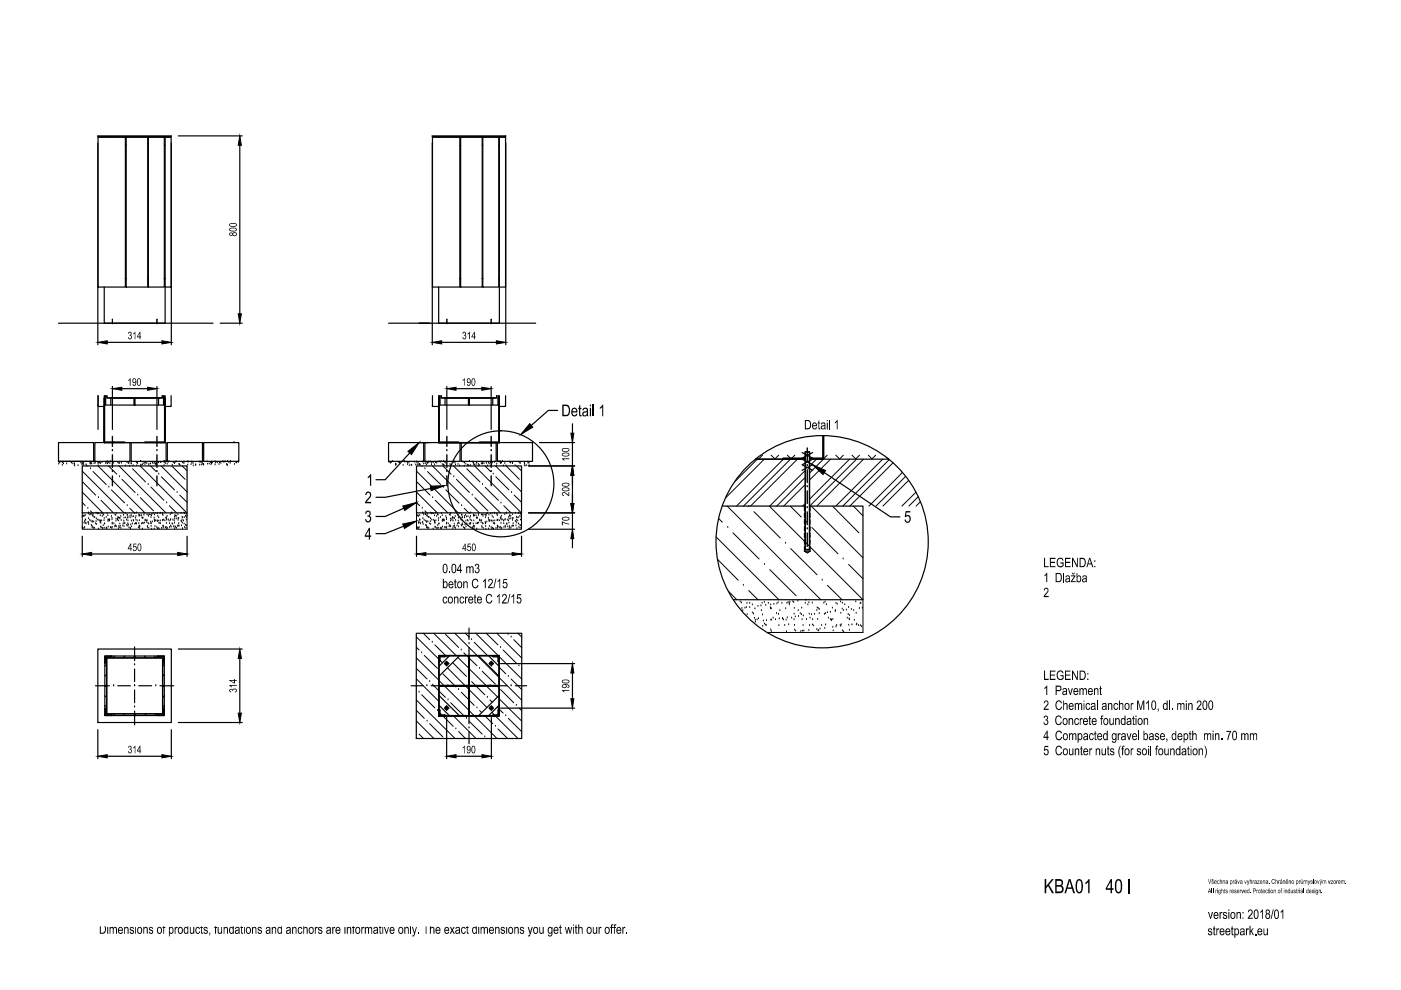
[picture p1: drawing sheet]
<svg xmlns="http://www.w3.org/2000/svg" width="297mm" height="210mm" viewBox="0 0 297 210" stroke-linecap="round" stroke-linejoin="round" font-family="sans-serif">
<!-- layer: 0 -->
<g fill="none" stroke="#000" stroke-width=".25">
<path d="M20.7 30.3v42.8M20.8 29.1h5.8v31.8h-5.8zM20.8 28.9l-.1-.1h15.6l-.1 .1M20.8 29h15.4M22.1 29v.1M26.6 30.8h.2M26.8 29.1h4.5v31.8h-4.5zM31.3 30.8h.2M31.5 29.1h3.3v31.8h-3.3zM34.8 30.8h.2M35 29.1h1.3v31.8h-1.3zM35 29v.1"/>
<path d="M36.3 30.3v42.8M37.8 28.8h13.6M50.8 30.8v35.7M91.6 28.8l.1 .1M91.7 28.9l15.5-.1-.1 .1M91.7 30.3v42.8M91.7 29.1h5.8v31.8h-5.8zM91.7 29h15.4M93 29v.1M97.5 30.8h.2M97.7 29.1h4.5v31.8h-4.5zM102.2 30.8h.2"/>
<path d="M102.4 29.1h3.3v31.8h-3.3zM105.7 30.8h.2M105.9 29.1h1.3v31.8h-1.3zM105.9 29v.1M107.2 30.3v42.8M26.6 59.1h.2M31.3 59.1h.2M34.8 59.1h.2M97.5 59.1h.2M102.2 59.1h.2M105.7 59.1h.2M12.4 68.5h32.8"/>
<path d="M22.1 60.9v7.6h12.9v-7.6M22.7 72.6h11.6M23.8 67.9h.1M23.8 68.4h.1M23.8 67.7v.1M23.8 68v.3M23.8 68.5v.2M33.3 67.9h.1M33.3 68.4h.1M33.3 67.7v.1M33.3 68v.3M33.3 68.5v.2"/>
<path d="M46.7 68.5h4.7M82.4 68.5h31.2M93 60.9v7.6h12.9v-7.6M93.6 72.6h11.6M94.7 67.9h.1M94.7 68.4h.1M94.7 67.7v.1M94.7 68v.3M94.7 68.5v.2M104.1 67.9h.1M104.1 68.4h.1M104.1 67.7v.1"/>
<path d="M104.1 68v.3M104.1 68.5v.2M12.4 93.8h7.5v4h-7.5zM12.4 97.8h7.1M17.4 98.8h22.3v9.9h-22.3zM20.1 93.8h7.5v4h-7.5zM20.8 86.1l.1 .1M20.8 83.9v7.1M20.9 86.2h1.1M22.1 86.1l-.2 .1M22.1 93.8v-7.6v7.6M22.1 84.4l.1 9.4z"/>
<path d="M22.1 83.9v2.2M22.2 93.7h4.2v.1h-4.2zM22.2 84.4h-.1v9.4h12.9v-9.4h-.2h.2M22.2 83.9v2h12.6v-2M22.4 83.9v2M22.6 83.9v.5h11.9v-.5M22.7 83.9v.5h11.7v-.5M23.5 85.9v-1.5h10.1v1.5M23.8 81.9v9.1M24 93.8h.1M25.8 82.4h5.5M27.8 93.8h7.4v4h-7.4z"/>
<path d="M28.4 84.4h.2v1.5h-.2zM30.7 93.7h4.2v.1h-4.2zM33.3 81.9v9.1M33.7 84.4h.2M34.7 83.9v2M34.9 84.4h.1v9.4h-.1zM35 86.1l1.2 .1M35 83.9v2.2M35 86.2v7.6M35.5 93.8h7.4v4h-7.4zM36.3 83.9l-.1 2.3M43.2 93.8h7.4v4h-7.4z"/>
<path d="M49.6 93.8h.1M82.4 93.8h7.4v4h-7.4zM86.9 96l-5.2 5.7h-2M88.3 98.8h22.3v9.9h-22.3zM88.9 93.8h1.9M90.1 93.8h7.4v4h-7.4zM91.7 86.1l.1 .1M91.7 83.9v2.2M93 86.1l-1.2 .1M93 86.2v7.6h12.9v-7.6v7.6h-12.9h12.9M93 93.8v-7.6v7.6M93 84.4l.1 9.4z"/>
<path d="M93 83.9v2.2M93.1 93.7h4.2v.1h-4.2zM93.1 84.4h-.1v9.4h12.9v-9.4h-.2h.2M93.1 83.9v2M93.3 83.9v2M93.5 83.9v.5h11.8v-.5M93.6 83.9v.5h11.7v-.5M94.4 85.9v-1.5h10.1v1.5M94.7 81.9v9.1M96.7 82.4h5.5M97.8 93.8h7.4v4h-7.4zM99.3 84.4h.2v1.5h-.2z"/>
<path d="M101.6 93.7h4.2v.1h-4.2zM104.1 81.9v9.1M104.6 84.4h.1M105.5 93.8h7.4v4h-7.4zM105.6 83.9v2M105.7 83.9v2h-12.6M105.8 84.4l.1 9.4zM105.9 83.9l.1 2.3M106 86.2h1.1M107.1 86.1l-.1 .1M107.2 83.9v2.2M112.1 98.8h9.7"/>
<path d="M114.4 93.8h7.4M118.2 87h-2l-3.6 3.2M121.4 89.9v1.9M121.4 93.8v5M125.8 85.8v2.5M160.2 97.4h10.5M170.1 97.4l2.2 1.1-2.2 1.2M170.1 96l2.2 1.1M170.5 97.1v.3M170.7 97.1h-4.7v.3M170.7 95.9h1M170.7 95.9v20.6"/>
<path d="M171.7 97.1h2.8v.3h-2.8h2.6M171.7 95.9v20.6M171.9 97.1v.3M172.3 97.4l-2.2 1.1 2.2 1.2M172.3 96l-2.2 1.1M174.5 92.4v5h.1v-5v5h13.8M174.5 97.1v.3M17.4 113.7v4.3M19.4 117.5h18.3M39.7 113.7v4.3M85.6 111.6l-3.9 1.5h-2M85.6 107.8l-3.9 1.7h-2"/>
<path d="M88.3 113.7v4.3M90.3 117.5h18.3M91.3 103.6l-9.6 1.8h-2M110.6 113.7v4.3M112.1 108.7h9.7M112.1 112.2h9.7M121.4 100.8v6M121.4 108.7v3.5M121.4 114.2v1.9M153.2 107.3h17.5M170.6 116.9h.1M170.6 107.3v1"/>
<path d="M170.6 108.8v.9M170.6 110.2v1M170.6 111.6v1M170.6 113v1M170.6 114.5v.9M170.6 115.9v1M170.6 116.9l.1 .1M170.7 116.5h1M170.8 116.9h.2M170.8 117l.1 .1M171 117.2h.3M171.1 116.9h.2"/>
<path d="M171.4 116.9h.1M171.5 117l-.1 .1M171.7 107.3h11.3v19.9h-27.5M171.7 116.9h.1M171.7 107.3v1M171.7 108.8v.9M171.7 110.2v1M171.7 111.6v1M171.7 113v1M171.7 114.5v.9M171.7 115.9v1M171.7 116.9l-.1 .1"/>
<path d="M174.8 100.2l14 9.4h2M20.7 137.6h15.6v15.6h-15.6zM22.2 139.1h12.6v12.6h-12.6zM22.6 139.5h11.9v11.9h-11.9zM22.6 139.5h11.9v11.8h-11.9zM23.6 139.3h-1.2v1.2M23.7 139.2l-.1 .1M23.7 139.2l-1.5-.1 .1 1.5M24.3 139.1l-.3 .4M26.5 139.1l-.4 .4M28.4 139.5v-.4h.3v.4M28.5 137.1v3"/>
<path d="M30.6 139.1l.4 .4M32.7 139.1l.4 .4M33.3 139.2l1.3 .1M33.4 139.2l1.4-.1v1.5M34.6 139.2l.1 1.3M37.8 137.6h13.6M50.8 139.6v11.6M88.3 134.3h22.3v22.3h-22.3zM93 139h12.9v12.9h-12.9zM93.1 139.1h12.6v12.6h-12.6zM93.3 139.4v.8M94.3 139.3l-.8-.1-.2 .2"/>
<path d="M94.4 139.2l-.1 .1M94.4 139.2l-1.3-.1 .1 1.3M95.3 139.1l-2.2 2.1M97.4 139.1l-4.3 4.2M99.4 139.1h.1v12.6h-.1zM99.4 136.5h.1M99.4 133.2v2.4M99.4 137.4v2.7M101.5 139.1l4.2 4.2M103.6 139.1l2.1 2.1M104.5 139.2l.1 .1M104.5 139.2l1.2-.1v1.3"/>
<path d="M104.6 139.3h.8M105.4 139.2l.2 .2M105.6 139.4v.8M20.2 145.4h3M20.7 154.7v6.2M22.2 149.6l.4 .4M22.2 147.5l.4 .4M22.2 150.2l.2 .1M22.3 150.2l-.1 1.5h1.5l-.1-.2M22.4 140.5l-.2 .1M22.4 150.3l.1 1.2M22.5 151.6h1.1"/>
<path d="M22.6 145.3h-.4v.2h.4M22.6 140.9l-.4 .3M22.6 143l-.4 .3M24 151.4l.3 .3M24.1 145.4h.1M25 145.4h2.6M26.1 151.4l.4 .3M28.4 151.4v.3h.3v-.3M28.5 145.4h.1M28.5 141h.1M28.5 149.9h.1M28.5 141.8v2.7"/>
<path d="M28.5 146.3v2.7M28.5 150.8v2.9M29.4 145.4h2.7M31 151.4l-.4 .3M33 145.4h.1M33.1 151.4l-.4 .3M33.4 151.6h1.2M33.9 145.4h2.9M34.5 145.3h.3v.2h-.3M34.5 140.9l.3 .3M34.5 143l.3 .3M34.7 150.3l-.1 1.2"/>
<path d="M34.7 140.5l.1 .1M34.8 150.2l-.1 .1M34.8 140.6h.1M34.8 150.2h.1M34.8 150.2v1.5h-1.4v-.2M34.8 149.6l-.3 .4M34.8 147.5l-.3 .4M36.3 154.7v6.2M37.8 153.2h13.6M87.2 145.4h2.4M90.5 145.4h.1M91.4 145.4h2.7"/>
<path d="M93.1 149.6l2.2 2.1M93.1 147.5l4.3 4.2M93.2 150.4l.1 .1M93.2 150.5l-.1 1.2h1.3l-.1-.2M93.3 140.2l-.1 .1M93.3 151.4l.2 .2h.8M93.3 150.6v.8M94.2 140.7h.2M94.2 150.1h.2M94.5 140.7h.1M94.5 150.1h.1M94.6 140.7h.3"/>
<path d="M94.6 150.1h.3M94.7 140.5h.1M94.7 140.9h.1M94.7 149.9h.1M94.7 150.4h.1M94.7 140.2v.2M94.7 140.6v.2M94.7 141v.2M94.7 149.6v.2M94.7 150v.3M94.7 150.4v.3M94.7 152.1v8.8"/>
<path d="M95 145.4h.1M95 140.7h.1M95 150.1h.1M95 140.7h.2M95 150.1h.2M95.9 145.4h2.7M99.4 145.3h-6.3v.2h6.3M99.4 145.4h.1M99.4 141h.1M99.4 149.9h.1M99.4 154.3h.1M99.4 141.8v2.7"/>
<path d="M99.4 146.3v2.7M99.4 150.8v2.6M99.4 155.2v2.5M99.5 145.3h6.2v.2h-6.2M100.3 145.4h2.7M103.7 140.7h.1M103.7 150.1h.1M103.9 145.4h.1M103.9 140.7h.1M103.9 150.1h.1M104 140.7h.3M104 150.1h.3"/>
<path d="M104.2 140.5h.1M104.2 140.9h.1M104.2 149.9h.1M104.2 150.4h.1M104.2 140.2v.2M104.2 140.6v.2M104.2 141v.2M104.2 149.6v.2M104.2 150v.3M104.2 150.4v.3M104.2 152.1v8.8M104.4 140.7h.1"/>
<path d="M104.4 150.1h.1M104.5 140.7h.1M104.5 150.1h.1M104.6 151.5l-.1 .1M104.6 151.6h.8M104.8 145.4h2.7M105.6 151.4l-.2 .2M105.6 150.6v.8M105.6 140.2l.1 .1M105.7 150.4l-.1 .1M105.7 150.5v1.2h-1.2M105.7 149.6l-2.1 2.1"/>
<path d="M105.7 147.5l-4.2 4.2M106.1 140.7h15.7M106.1 150.1h15.7M108.4 145.4h.1M109.3 145.4h2.4M121.4 142.7v5.5M22.7 160.3h11.6M96.7 160.3h5.5"/>
<circle cx="106.2" cy="102.6" r="11.2"/>
<circle cx="174.3" cy="114.9" r="22.5"/>
<circle cx="94.7" cy="150.1" r=".36"/>
<circle cx="94.7" cy="140.7" r=".36"/>
<circle cx="104.2" cy="150.1" r=".36"/>
<circle cx="104.2" cy="140.7" r=".36"/>
</g>
<g fill="none" stroke="#000" stroke-width=".3">
<path d="M23.8 95.5h.1M23.8 100h.1M23.8 92.5v2.1M23.8 96.4v2.7M33.3 95.5h.1M33.3 100h.1M33.3 92.5v2.1M33.3 96.4v2.7M94.7 95.5h.1M94.7 100h.1M94.7 92.5v2.1M94.7 96.4v2.7"/>
<path d="M104.1 95.5h.1M104.1 100h.1M104.1 92.5v2.1M104.1 96.4v2.7M171.2 98.7h.1M171.2 95v2.8M171.2 99.6v2.7M23.8 100.9v2.1M33.3 100.9v2.1M94.7 100.9v2.1M104.1 100.9v2.1M171.2 103.2h.1"/>
<path d="M171.2 107.6h.1M171.2 112.1h.1M171.2 104.1v2.7M171.2 108.5v2.7M171.2 113v2.9M239.4 186.4v3"/>
</g>
<g fill="#000">
<path d="M27.3 70.4h.1a.38 .38 0 0 1 .5 .2 .38 .38 0 0 1-.2 .5l.3 .3-.3 .5a.4 .4 0 0 1-.6-.4h.2a.29 .29 0 0 0 .4 .2 .29 .29 0 0 0 .1-.4 .29 .29 0 0 0-.4-.1l.3-.3a.23 .23 0 0 0-.1-.4 .23 .23 0 0 0-.3 .3h-.2zM28.2 70.7l.5-.4v1.6h-.1v-1.2l-.4 .2zM98.1 70.5l.2-.1a.38 .38 0 0 1 .5 .2 .38 .38 0 0 1-.2 .5l.3 .3-.1 .4-.5 .2-.3-.3 .2-.2a.29 .29 0 0 0 .3 .2 .29 .29 0 0 0 .3-.3 .29 .29 0 0 0-.3-.3l-.2 .1 .1-.2a.25 .25 0 0 0 .3-.2 .25 .25 0 0 0-.2-.3 .25 .25 0 0 0-.3 .3h-.2zM99.5 70.3h.1v1.6h-.2v-1.2l-.3 .2zM27.2 80.6l.5-.4v1.6h-.2v-1.3l-.2 .3zM98.4 80.2h.2v1.6h-.2v-1.3l-.3 .3zM119.1 97.2h1.6v.2h-1.2l.2 .2h-.2zM122.8 86l.2-.2v.7h.3v.2h-.3v1.2l.3 .1v.3a.4 .4 0 0 1-.4-.1 .4 .4 0 0 1-.1-.5v-1h-.2v-.2h.2zM127.7 85.8h.2v2.5h-.2v-2l-.5 .4v-.3zM173.5 89.2l.2-.1v.5h.2v.2h-.2v.9l.2 .1v.2a.28 .28 0 0 1-.3 0 .28 .28 0 0 1-.1-.4v-.8h-.1v-.2h.1zM175.8 89.1h.2v1.9h-.2zM177.5 89h.1v2h-.2v-1.5l-.4 .3v-.3z"/>
<path d="M28.3 115.3h.6v.1h-.5v.5l.3-.1 .3 .3v.5l-.3 .2h-.3l-.2-.3v-.1h.1a.32 .32 0 0 0 .6 .1 .32 .32 0 0 0-.2-.5l-.5 .1zM77.6 108.5l.5-.3 .4 .3 .1 .3v.4l-.3 .2 .4 .4v.5l-.3 .4-.5 .1-.3-.2-.2-.5h.2l.3 .4a.47 .47 0 0 0 .5-.5 .47 .47 0 0 0-.5-.5v-.2l.4-.2v-.4a.34 .34 0 0 0-.4-.2 .34 .34 0 0 0-.2 .5l-.3-.1zM77.6 104.4l.6-.2 .5 .4-.1 .8-.9 1h1v.3h-1.3l.2-.6 .8-.9v-.5l-.1-.2a.38 .38 0 0 0-.5 0 .38 .38 0 0 0-.1 .5l-.3-.1zM78.5 100.5h.2v2.5h-.3v-2l-.4 .4v-.3zM99.2 115.3h.6v.1h-.5v.5l.4-.1 .2 .4-.1 .5-.3 .2-.4-.2v-.3h.1a.3 .3 0 0 0 .5 .2 .3 .3 0 0 0 0-.5l-.2-.2-.4 .2zM119.1 110.6l1.6 .4v.2l-.9-.2-.5-.3v.7h-.2zM119.2 104.5l.5-.2 .8 .7v-.7h.2v.9l-.9-.6a.27 .27 0 0 0-.3-.2 .27 .27 0 0 0-.2 .4 .27 .27 0 0 0 .3 .2v.1l-.4-.1zM192 108.4h1v.3h-.8l-.1 .6 .6-.1 .4 .5-.1 .7-.4 .5-.5-.1-.3-.6 .2-.1 .3 .5h.3l.2-.3v-.5l-.2-.3-.8 .1zM224.3 118.4l.6-.2 .5 .3 .1 .3-.2 .1-.2-.4h-.5l-.4 .6 .1 .6 .4 .3 .6-.1v-.4h-.5v-.3h.7v.8l-.2 .2-.6 .1-.5-.4-.2-.9zM94 126.6l.5-.1 .3 .3-.1 .1a.36 .36 0 0 0-.6-.1 .36 .36 0 0 0 0 .5v.3a.28 .28 0 0 0 .4 .1 .28 .28 0 0 0 .2-.3l.2 .1-.3 .4-.4 .1-.2-.2-.1-.3zM95.2 121.2h.2v.3h-.2zM96.3 126.5h.1v.2l.2-.2 .5 .1 .1 1.4h-.2v-.9a.3 .3 0 0 0-.4-.4 .3 .3 0 0 0-.2 .5v.8h-.1z"/>
<path d="M96.4 122.9l.2-.1v.5h.2v.2h-.2v.9l.2 .1v.2a.32 .32 0 0 1-.3-.1 .32 .32 0 0 1-.1-.3v-.8h-.1zM98.2 123.3h.2v.2l.3-.3 .4 .2v1.3h-.1v-.9a.29 .29 0 0 0-.4-.3 .29 .29 0 0 0-.2 .4v.8h-.2zM97.5 126.7l.3-.2h.3l.3 .4h-.2a.33 .33 0 0 0-.4-.2 .33 .33 0 0 0-.2 .5l.1 .4a.29 .29 0 0 0 .4 .1 .29 .29 0 0 0 .2-.3l.1 .1-.1 .4-.5 .1-.2-.2-.2-.5zM98.6 126.5h.2v.2a.26 .26 0 0 1 .1-.2 .26 .26 0 0 1 .3 .1l-.1 .2a.29 .29 0 0 0-.3 .1 .29 .29 0 0 0 0 .3v.8h-.2zM98.8 120.1h.2v.2l.3-.3 .3 .1 .1 .2 .2-.2a.36 .36 0 0 1 .4 0 .36 .36 0 0 1 .1 .4v1h-.2v-.9a.26 .26 0 0 0-.3-.3 .26 .26 0 0 0-.2 .4v.8h-.2v-.9a.29 .29 0 0 0-.4-.3 .29 .29 0 0 0 0 .5v.7h-.3zM100.8 119.7l.5-.2 .2 .2 .1 .5-.2 .3 .3 .3-.1 .4-.4 .4-.5-.3-.1-.3h.2a.37 .37 0 0 0 .7 .2 .37 .37 0 0 0-.2-.6h-.3v-.2l.4-.2a.3 .3 0 0 0-.2-.4 .3 .3 0 0 0-.4 .3l-.1-.1zM100.6 126.1l.2-.1v.5h.2v.2h-.2v1h.2v.2a.3 .3 0 0 1-.3 0 .3 .3 0 0 1-.1-.4v-.8h-.1zM100.3 122.9l.5-.2 .6 .4v.2h-.2l-.2-.3-.4-.1-.3 .4-.1 .6 .3 .5 .5 .1 .2-.5 .2 .1-.1 .4-.3 .2h-.5l-.4-.4-.1-.8zM102.8 122.7h.2v2h-.2v-1.6l-.4 .3v-.2zM103.2 126.2l.3-.3h.4l.4 .3 .1 .3-.2 .1-.2-.4h-.5l-.3 .5 .1 .6 .2 .4h.3l.4-.5 .2 .1-.3 .6-.6 .1-.3-.3-.2-.5zM103.6 122.8l.5-.1 .4 .3-.1 .6-.7 .9h.8v.2h-1l.1-.5 .6-.6 .1-.5a.31 .31 0 0 0-.4-.2 .31 .31 0 0 0-.2 .4h-.2zM105.1 122.7h.1l-.4 2h-.2z"/>
<path d="M105.8 125.9h.1v2.1h-.2v-1.6l-.3 .3v-.3zM105.9 122.7h.1v2h-.1v-1.6l-.4 .3v-.2zM106.8 122.8h.7v.2h-.6l-.1 .5 .2-.1 .4 .1 .2 .7-.2 .5h-.5l-.3-.4 .2-.1a.36 .36 0 0 0 .5 .3 .36 .36 0 0 0 .1-.6 .31 .31 0 0 0-.3-.3 .31 .31 0 0 0-.3 .2h-.2zM106.5 126.2l.4-.3 .5 .3v.5l-.7 1h.7v.3h-1l.1-.4 .6-.7 .2-.4a.33 .33 0 0 0-.4-.4 .33 .33 0 0 0-.3 .5l-.2-.1zM108 125.9h.2l-.5 2.1h-.1zM108.9 125.9h.1v2.1h-.2v-1.6l-.4 .3v-.3zM109.7 126h.8v.2h-.6l-.1 .5 .3-.1 .3 .2 .1 .8-.2 .3-.4 .1-.4-.6h.2l.1 .2a.41 .41 0 0 0 .6-.1 .41 .41 0 0 0-.2-.6l-.6 .1zM221.4 118.3h.2v1.7h.7v.3h-.9zM222 131h.1v1.3h.2v.2h-.2v.5h-.2v-.5h-.7zM221.9 121.5l.1-.1v2h-.2v-1.5l-.4 .3v-.3zM221.4 124.8l.3-.2 .5 .2 .1 .6-.8 1h.8v.2h-1l.1-.5 .6-.6 .1-.4a.32 .32 0 0 0-.4-.3 .32 .32 0 0 0-.2 .4h-.2zM222.6 118.3h1.2v.2h-1v.6h.9v.3h-.9v.6h1v.3h-1.2z"/>
<path d="M224 124.8l.6-.2 .5 .3 .1 .3h-.3l-.2-.4h-.4l-.3 .6v.6l.2 .4h.5l.3-.5 .2 .1-.5 .6h-.5l-.3-.4-.1-.9zM225.4 124.6h.2v.7l.2-.2 .5 .2 .1 1.3h-.3v-.9a.3 .3 0 0 0-.3-.4 .3 .3 0 0 0-.2 .5v.8h-.2zM225.4 121.5h.2v1.9h-.2zM225.8 118.3h1.1v.2h-.9v.6h.9v.3h-.9v.6h1v.3h-1.2zM225.4 128.4h.5l.3 .5v.2h-.8v.3a.3 .3 0 0 0 .3 .3 .3 .3 0 0 0 .3-.3h.2l-.3 .4-.6-.1-.1-.9zM226.5 128l.2-.1v.5h.2v.2h-.2v.9l.2 .1v.2h-.3l-.1-.3v-.9h-.1zM227.3 118.3h.2l.8 1.5v-1.5h.2v2h-.2l-.8-1.6v1.6h-.2zM226.7 125.3l.5-.2 .4 .5v.3h-.8l.1 .4a.29 .29 0 0 0 .3 .1 .29 .29 0 0 0 .2-.3l.2 .2-.2 .3-.7-.1-.1-.4zM227.9 125.2h.1v.2l.3-.3 .3 .1 .1 .2 .3-.3 .3 .1 .1 .3v1.1h-.2v-.9a.26 .26 0 0 0-.3-.4 .26 .26 0 0 0-.1 .5v.8h-.2v-.9a.27 .27 0 0 0-.4-.3 .27 .27 0 0 0-.1 .4v.8h-.2zM228.3 128.4l.2 .2 .2-.3a.45 .45 0 0 1 .4 .2 .45 .45 0 0 1 .1 .4v.9h-.1l-.1-1a.29 .29 0 0 0-.4-.2 .29 .29 0 0 0-.1 .4v.8h-.2zM230.3 125.3l.3-.2 .4 .1 .1 .4h-.2a.33 .33 0 0 0-.5-.2 .33 .33 0 0 0 0 .5v.3a.29 .29 0 0 0 .4 .2 .29 .29 0 0 0 .2-.3h.2l-.3 .5h-.4l-.2-.2-.1-.8zM230.7 128.4h.2l.3 1.1 .3-1.1h.2l-.4 1.4h-.2z"/>
<path d="M231.3 124.6h.2v1.2l.5-.6h.2l-.4 .5 .5 .9h-.3l-.4-.7-.1 .7h-.2zM231.8 128.4h.2l.3 1.1 .3-1.1h.2l-.5 1.6a.33 .33 0 0 1-.4 .4v-.3a.23 .23 0 0 0 .2 0 .23 .23 0 0 0 .1-.3zM233.6 128.4h.9l-.7 1.2h.7v.2h-1l.7-1.2h-.6zM234.3 124.6h.2v1.2l.5-.6h.2l-.5 .5 .5 .9h-.2l-.4-.7-.1 .7h-.2zM235.4 125.4l.4-.3 .5 .3 .1 .8-.3 .4h-.3l-.4-.2zM236 127.8h.1v1.1l.5-.5h.3l-.5 .5 .5 .9h-.2l-.4-.7-.2 .1v.6h-.1zM236.7 124.8l.2-.1v.5h.2v.1h-.2v1l.2 .1v.2a.29 .29 0 0 1-.4-.1 .29 .29 0 0 1 0-.3v-.9h-.2v-.1h.2zM237.1 127.8h.2v2h-.2zM238.4 125.3l.4-.2a.4 .4 0 0 1 .5 .6l.1 .9h-.3v-.2l-.3 .2-.4-.1-.1-.5 .4-.2a.26 .26 0 0 0 .4-.2 .26 .26 0 0 0-.3-.4 .26 .26 0 0 0-.3 .3l-.2 .1zM27.2 158.3l.5-.2 .2 .6a.19 .19 0 0 0-.2 .2 .19 .19 0 0 0 .2 .1l.1 .3-.3 .4-.5-.1-.1-.3 .2-.1a.29 .29 0 0 0 .3 .3 .29 .29 0 0 0 .3-.3 .29 .29 0 0 0-.3-.3h-.2l.1-.1a.26 .26 0 0 0 .3-.2 .26 .26 0 0 0-.2-.3 .26 .26 0 0 0-.3 .3l-.2-.1zM28.6 158.1h.1v1.6h-.1v-1.2l-.4 .2zM48.6 146.2l.3-.2 .4 .2 .2-.2h.4a.34 .34 0 0 1 .3 .5 .34 .34 0 0 1-.5 .2 .29 .29 0 0 0 .3-.4 .29 .29 0 0 0-.4-.2 .29 .29 0 0 0-.2 .4h-.1a.24 .24 0 0 0-.2-.3 .24 .24 0 0 0-.3 .2 .24 .24 0 0 0 .2 .2v.2l-.4-.2z"/>
<path d="M48.6 145.2h1.6v.2h-1.3l.3 .3h-.2zM98.5 158.1l.1 1.6h-.2v-1.2l-.3 .2zM119.1 146.3h1.6v.2h-1.2l.2 .3h-.2zM221.4 151.8h.6l.2 .3-.2 .5 .3 .3v.5l-.3 .3h-.4l-.2-.1-.2-.4 .2-.1 .2 .4a.38 .38 0 0 0 .5-.3 .38 .38 0 0 0-.5-.4l.1-.2 .3-.3a.29 .29 0 0 0-.2-.4 .29 .29 0 0 0-.4 .4l-.2-.1zM221.5 158.1h.8v.3h-.7l-.1 .5 .5-.1 .3 .3v.6l-.2 .4-.3 .1-.4-.3-.1-.3h.2a.37 .37 0 0 0 .5 .3 .37 .37 0 0 0 .1-.7l-.1-.2-.7 .2zM221.4 142.2h.2v1.7h.7v.3h-.9zM221.4 145.8l.6-.4v1.9h-.2v-1.5l-.3 .3zM221.4 148.7l.4-.2 .5 .2v.6l-.8 1h.8v.2h-1l.1-.4 .6-.8a.34 .34 0 0 0-.1-.6 .34 .34 0 0 0-.4 .4h-.2zM222.6 142.2h1.2v.2h-1v.6h.9v.2h-.9v.7h1v.3h-1.2zM224.2 142.4l.5-.3 .6 .3 .2 .3-.2 .1-.3-.4h-.3l-.3 .1-.2 .5 .1 .7 .4 .3 .6-.3v-.3h-.5v-.2h.7v.7l-.3 .2-.6 .1-.4-.3-.2-1zM223.9 152l.6-.3 .3 .1 .3 .4-.2 .1-.2-.3-.4-.1-.4 .5v.6l.3 .5h.4l.3-.5 .2 .1-.1 .3-.4 .3h-.4l-.4-.4-.1-1zM224 155.1l.6-.2 .5 .3 .1 .3h-.3l-.2-.4h-.4l-.3 .6 .1 .7 .2 .3h.4l.3-.5 .2 .1-.4 .6h-.6l-.3-.4-.1-.9z"/>
<path d="M224 148.7l.7-.2 .4 .4 .1 .2h-.2l-.2-.3-.5-.1-.3 .6v.6l.3 .4h.3l.4-.5 .2 .1-.4 .6h-.5l-.4-.4-.1-.8zM223.9 158.4l.3-.3h.5l.4 .4 .1 .2h-.2l-.2-.3-.3-.1-.5 .4v.6l.2 .5 .5 .1 .3-.5 .2 .1-.5 .6h-.5l-.3-.4-.1-.8zM225.4 148.5h.2v.7l.5-.2 .2 .3 .1 1.2h-.3v-.9a.26 .26 0 0 0-.2-.3 .26 .26 0 0 0-.3 .2v1h-.2zM225.8 142.2h1.1v.2h-.9v.6h.9v.2h-.9v.7h1v.3h-1.2zM226.6 152.3h.2v.2l.3-.3 .4 .2v1.3h-.2v-.9a.3 .3 0 0 0-.3-.4 .3 .3 0 0 0-.2 .5v.8h-.2zM226.7 155.5h.1v.2l.3-.3 .4 .3 .3-.2a.39 .39 0 0 1 .4 .4v1h-.2v-.9a.27 .27 0 0 0-.3-.4 .27 .27 0 0 0-.2 .5v.8h-.2v-.9a.29 .29 0 0 0-.3-.3 .29 .29 0 0 0-.2 .5v.7h-.1zM226.4 145.9h.2l.3 1.2 .3-1.2h.3l-.5 1.4h-.1zM227.3 142.2h.2l.8 1.5v-1.5h.2v2h-.2l-.8-1.6v1.6h-.2zM227.9 149.1h.1v.2l.3-.2a.28 .28 0 0 1 .3-.1 .28 .28 0 0 1 .1 .3l.2-.3 .5 .1v1.4h-.2v-.9a.27 .27 0 0 0-.3-.3 .27 .27 0 0 0-.1 .4v.8h-.2v-1a.29 .29 0 0 0-.4-.2 .29 .29 0 0 0-.1 .5v.7h-.2zM227.9 152.4l.6-.1 .2 .3-.1 .1a.35 .35 0 0 0-.5-.2 .35 .35 0 0 0-.1 .6 .31 .31 0 0 0 .2 .4 .31 .31 0 0 0 .4-.3h.2v.1l-.3 .4h-.3l-.4-.2v-.7zM228.9 145.9h.1v.2l.3-.2 .4 .2 .3-.2h.3l.1 .3v1.1h-.1v-.8a.27 .27 0 0 0-.3-.4 .27 .27 0 0 0-.3 .4v.8h-.2v-.9a.23 .23 0 0 0-.1-.3 .23 .23 0 0 0-.3 .2v1h-.2zM228.9 152.3h.2v.2l.2-.3 .3 .1-.1 .3-.2-.1-.1 .1-.1 1.1h-.2z"/>
<path d="M229.2 158.3l.2-.1v.5h.1v.2h-.1v1h.1v.2a.33 .33 0 0 1-.3-.4v-.8h-.2zM230.3 149.2l.5-.2 .3 .4-.1 .1a.37 .37 0 0 0-.6-.1 .37 .37 0 0 0 0 .5v.2a.28 .28 0 0 0 .4 .2 .28 .28 0 0 0 .2-.3h.2l-.3 .5h-.4l-.2-.1-.1-.3zM230.9 151.9l.2-.1v.5h.2v.2h-.2v.9l.2 .1v.2a.3 .3 0 0 1-.3-.1 .3 .3 0 0 1-.1-.3v-.8h-.1zM231 155.6l.5-.2 .4 .3v.2h-.2a.28 .28 0 0 0-.3-.3 .28 .28 0 0 0-.3 .4v.4l.2 .3h.3l.1-.3h.2l-.2 .5-.3 .1-.4-.3-.1-.4zM231.9 145.9h.2v.2l.3-.2 .4 .1 .1 1.3h-.2v-.9a.29 .29 0 0 0-.4-.3 .29 .29 0 0 0-.1 .4v.8h-.3zM232.1 155.1l.2-.1v.5h.2v.2h-.2v.9l.2 .3a.31 .31 0 0 1-.3 0 .31 .31 0 0 1-.1-.4v-.8h-.2zM232.6 148.5h.1v2h-.1zM233.5 151.8l.4-.1v.2l-.3 .1v.3h.2v.2h-.2v1.2h-.2v-1.2h-.1zM233.2 145.6l.2-.2v.5h.2v.2h-.2v1l.2 .2a.32 .32 0 0 1-.3 0 .32 .32 0 0 1-.1-.4v-.8h-.1zM234.9 149.1h.2v.2l.2-.3 .5 .2v1.3h-.2v-.9a.29 .29 0 0 0-.3-.3 .29 .29 0 0 0-.2 .4v.8h-.2zM234.8 158.3l.2-.1v.5h.2v.2h-.2v1h.2v.2a.33 .33 0 0 1-.4-.4v-.8h-.1zM235.4 158.8l.5-.1 .3 .1v.3l-.2-.2a.24 .24 0 0 0-.3-.1 .24 .24 0 0 0-.1 .4 .24 .24 0 0 0 .3 .1l.4 .2v.4l-.3 .2h-.4l-.3-.4h.2l.1 .2a.27 .27 0 0 0 .5-.2 .27 .27 0 0 0-.4-.2l-.3-.3z"/>
<path d="M235.2 152.3h.2v.8a.28 .28 0 0 0 .2 .4 .28 .28 0 0 0 .3-.3l.1-.9h.1v1.4h-.1v-.2l-.3 .2-.4-.1zM236.4 152.3h.2v.2l.3-.3 .4 .2 .1 1.3h-.2v-.9a.3 .3 0 0 0-.3-.4 .3 .3 0 0 0-.3 .5v.8h-.2zM236.2 149.3l.2-.3h.4l.3 .4-.2 .1a.33 .33 0 0 0-.5-.2 .33 .33 0 0 0-.1 .5v.3a.29 .29 0 0 0 .4 .2 .29 .29 0 0 0 .2-.3h.2l-.2 .4h-.6l-.2-.3zM237 155.5h.2v.2a.24 .24 0 0 1 .1-.3 .24 .24 0 0 1 .3 .1v.2l-.4 .1v1.1h-.2zM237.2 148.5h.2v.7l.2-.1a.4 .4 0 0 1 .5 0 .4 .4 0 0 1 .1 .5v.9h-.2v-.9a.3 .3 0 0 0-.4-.3 .3 .3 0 0 0-.2 .4v.8h-.2zM238.8 155.5h.3l.3 1.1 .3-1.1h.2l-.4 1.4h-.2zM239.7 149.1h.2v.2a.24 .24 0 0 1 .1-.3 .24 .24 0 0 1 .3 .1v.2l-.4 .1v1.1h-.2zM240.2 151.9l.2-.1v.5h.2v.2h-.2v.9l.2 .3a.32 .32 0 0 1-.3-.1 .32 .32 0 0 1-.1-.3v-.8h-.2zM241.1 158.8l.5-.1 .3 .1v.3l-.2-.2a.24 .24 0 0 0-.3-.1 .24 .24 0 0 0-.2 .4 .24 .24 0 0 0 .4 .1h.1a.45 .45 0 0 1 0 .8 .45 .45 0 0 1-.7-.4h.2a.25 .25 0 0 0 .1 .3 .25 .25 0 0 0 .4-.2 .25 .25 0 0 0-.2-.3l-.4-.2zM241.1 148.5h.3l.5 1.7 .4-1.7h.3v2h-.2v-1.7l-.5 1.7h-.1l-.5-1.7v1.7h-.2zM241.3 154.9h.2v2h-.2zM242.5 152.3h.2v.2l.3-.3 .4 .2v1.3h-.2v-.9a.31 .31 0 0 0-.3-.4 .31 .31 0 0 0-.2 .5v.8h-.2z"/>
<path d="M243.5 148.5h.1v2h-.2v-1.5l-.4 .3v-.3zM244.9 155.6l.3-.2 .4 .1 .1 .4h-.2a.24 .24 0 0 0-.1-.3 .24 .24 0 0 0-.3 .2 .24 .24 0 0 0 .2 .2l.4 .3v.5l-.6 .1-.3-.3 .2-.2a.27 .27 0 0 0 .3 .4 .27 .27 0 0 0 .2-.3 .27 .27 0 0 0-.3-.2l-.3-.3zM245.4 150.2h.3v.5l-.2 .2zM247.3 156.6h.2l-.1 .7zM247.9 148.5h.1v2h-.1zM248.4 150.2h.2v.3h-.2zM249.6 149.1h.2v.2l.1-.2a.35 .35 0 0 1 .5 .2l.3-.3 .4 .2v1.3h-.1v-1a.28 .28 0 0 0-.4-.2 .28 .28 0 0 0-.2 .4v.8h-.1v-1a.28 .28 0 0 0-.4-.2 .28 .28 0 0 0-.1 .4v.8h-.2zM251.9 149.1h.2v.2l.2-.3 .5 .2 .1 1.3h-.3v-.9a.3 .3 0 0 0-.3-.3 .3 .3 0 0 0-.2 .4v.8h-.2zM251.8 158.3l.2-.1v.5h.2v.2h-.2v.9l.2 .1v.2a.31 .31 0 0 1-.3 0 .31 .31 0 0 1-.1-.4v-.8h-.1v-.2h.1zM252.2 155.1l.2-.1v.5h.2v.2h-.2v1h.2v.2a.29 .29 0 0 1-.4 0 .29 .29 0 0 1 0-.4v-.8h-.1zM252.8 154.9h.2v.7l.4-.2 .3 .3v1.2h-.2v-.9a.3 .3 0 0 0-.3-.3 .3 .3 0 0 0-.2 .4v.8h-.2zM253.8 148.7l.4-.2 .5 .2v.6l-.7 1h.7v.2h-1v-.3l.7-.8 .2-.4a.33 .33 0 0 0-.4-.3 .33 .33 0 0 0-.3 .4h-.2z"/>
<path d="M255.3 155.5h.1v.2a.35 .35 0 0 1 .4-.3 .35 .35 0 0 1 .3 .3v-.1a.37 .37 0 0 1 .5-.1 .37 .37 0 0 1 .2 .4v1h-.2v-.9a.28 .28 0 0 0-.3-.4 .28 .28 0 0 0-.2 .5v.8h-.2v-.9a.24 .24 0 0 0-.2-.4 .24 .24 0 0 0-.2 .3l-.1 1h-.1zM257.6 155.5h.2v.2l.3-.3 .4 .2v1.3h-.2v-.9a.3 .3 0 0 0-.3-.4 .3 .3 0 0 0-.2 .5v.8h-.2zM258.9 156.6h.2v.3h-.2zM260 155h1l-.6 1.9h-.2l.1-.6 .5-1.1h-.8zM263.1 155.5l.3 .1a.33 .33 0 0 1 .3-.2 .33 .33 0 0 1 .3 .3l.2-.2a.4 .4 0 0 1 .5 .4v1h-.2v-.9a.27 .27 0 0 0-.3-.4 .27 .27 0 0 0-.2 .5v.8h-.2v-.9a.27 .27 0 0 0-.3-.3 .27 .27 0 0 0-.1 .5v.7h-.3zM265 155.5h.2v.2a.35 .35 0 0 1 .3-.3 .35 .35 0 0 1 .4 .3v-.1a.37 .37 0 0 1 .4-.1 .37 .37 0 0 1 .2 .4v1h-.1v-.9a.28 .28 0 0 0-.3-.4 .28 .28 0 0 0-.2 .5v.8h-.2v-.9a.29 .29 0 0 0-.4-.3 .29 .29 0 0 0-.1 .5v.7h-.2zM226.7 158.7h.1v.8a.32 .32 0 0 0 .3 .5 .32 .32 0 0 0 .3-.5v-.8h.2v1.4h-.2v-.2l-.2 .2-.5-.1zM227.9 158.7h.1v.2l.3-.2 .5 .1v1.3h-.2v-.9a.29 .29 0 0 0-.3-.3 .29 .29 0 0 0-.2 .4v.8h-.2zM231 158.7h.1v.2l.4-.2h.1l-.1 .2a.3 .3 0 0 0-.3 .1 .3 .3 0 0 0-.1 .4v.7h-.1zM232.3 158.7h.2v.2l.2-.2 .5 .1 .1 1.3h-.3v-.9a.3 .3 0 0 0-.3-.3 .3 .3 0 0 0-.2 .4v.8h-.2zM233.6 158.7h.1v.8a.3 .3 0 0 0 .4 .4 .3 .3 0 0 0 .2-.4v-.8h.2v1.4h-.2v-.2l-.2 .2-.5-.1zM237.4 158.1h.3l-.3 .7-.1 1 .4 .9-.3-.1-.3-.9 .1-.8z"/>
<path d="M238 158.2l.4-.1v.3h-.3v.3h.2v.2h-.2v1.2h-.2v-1.2h-.2v-.2h.2zM239.7 158.7h.2v.2l.3-.2 .1 .2a.3 .3 0 0 0-.4 .1 .3 .3 0 0 0 0 .4v.7h-.2zM243.9 158.1h.2v2h-.2zM245.1 158.2l.5-.1-.1 .3-.3 .1v.2h.3v.2h-.3v1.2h-.1v-1.2h-.2v-.2h.2zM246.8 158.7h.3v.8a.31 .31 0 0 0 .3 .4 .31 .31 0 0 0 .2-.4v-.8h.2v1.4h-.2v-.2l-.2 .2h-.4l-.2-.3zM248.1 158.7h.2v.2l.2-.2 .5 .1v1.3h-.2v-.9a.26 .26 0 0 0-.2-.3 .26 .26 0 0 0-.3 .3v.9h-.2zM254.1 158.7h.2v.2l.3-.2a.42 .42 0 0 1 .5 .5v.9h-.2v-.9a.3 .3 0 0 0-.4-.3 .3 .3 0 0 0-.2 .4v.8h-.2zM255.4 158.1l.3 .4 .2 .8-.1 .9-.3 .5h-.1l.3-.8v-.8zM23.2 196.5h.2v.3l.1-.2a.34 .34 0 0 1 .3-.1 .34 .34 0 0 1 .3 .3l.3-.3 .4 .2v1.3h-.2v-1a.26 .26 0 0 0-.3-.3 .26 .26 0 0 0-.2 .4v.9h-.2v-1a.25 .25 0 0 0-.2-.3 .25 .25 0 0 0-.2 .3l-.1 1h-.2zM26.3 196.5h.2v.3l.3-.3 .4 .2 .1 1.3h-.2v-.9a.31 .31 0 0 0-.4-.4 .31 .31 0 0 0-.2 .5v.8h-.2zM27.6 196.7l.4-.2 .3 .2 .1 .2-.2 .1v-.2a.25 .25 0 0 0-.4-.1 .25 .25 0 0 0-.1 .3 .25 .25 0 0 0 .4 .1l.3 .3v.4l-.6 .2-.3-.3v-.1h.2a.28 .28 0 0 0 .3 .2 .28 .28 0 0 0 .2-.3 .28 .28 0 0 0-.4-.2l-.3-.2zM30.4 196.5h.2v.3v-.2a.42 .42 0 0 1 .6 0 .42 .42 0 0 1 .1 .5v.9h-.2v-1a.3 .3 0 0 0-.4-.3 .3 .3 0 0 0-.1 .5v.8h-.2z"/>
<path d="M31.6 196.7l.6-.2 .2 .3-.1 .2a.22 .22 0 0 0-.2-.3 .22 .22 0 0 0-.3 .1 .22 .22 0 0 0 .2 .3l.4 .2v.5l-.3 .2h-.3l-.3-.3v-.1h.3a.28 .28 0 0 0 .3 .3 .28 .28 0 0 0 .2-.4 .28 .28 0 0 0-.4-.2l-.3-.2zM34.7 196.1l.4-.1v.2l-.3 .1v.2h.3v.3h-.3v1.2h-.2v-1.2h-.1zM37 196.5h.2v.3l.2-.3 .3 .1-.1 .2a.28 .28 0 0 0-.4 .1 .28 .28 0 0 0 0 .3v.8h-.2zM40.3 196.5h.1v.9a.31 .31 0 0 0 .4 .4 .31 .31 0 0 0 .2-.5v-.8h.2v1.5h-.2v-.2l-.3 .2h-.3l-.1-.2zM41.5 196.7l.4-.2h.2l.3 .5h-.2a.28 .28 0 0 0-.3-.3 .28 .28 0 0 0-.2 .3v.6a.28 .28 0 0 0 .3 .2 .28 .28 0 0 0 .2-.3h.2v.1l-.2 .4h-.4l-.3-.2-.1-.4zM42.6 196.2l.2-.2v.5h.2v.3h-.2v.9l.3 .3h-.2l-.3-.1v-1.1h-.1zM43.2 196.7l.3-.2h.3l.2 .3-.1 .2a.26 .26 0 0 0-.3-.4 .26 .26 0 0 0-.2 .4 .26 .26 0 0 0 .3 .1l.4 .3-.1 .4-.3 .2h-.4l-.2-.3 .2-.1a.26 .26 0 0 0 .3 .2 .26 .26 0 0 0 .2-.4l-.6-.3zM44.4 197.7h.2l-.1 .7zM45.6 196.1l.5-.1v.2h-.3v.3h.2v.3h-.2v1.2h-.2v-1.2h-.2zM46.1 196.5h.3v.9a.3 .3 0 0 0 .3 .4 .3 .3 0 0 0 .2-.5v-.8h.2v1.5h-.2v-.2l-.2 .2-.5-.2zM47.4 196.5h.2v.3l.3-.3 .4 .2v1.3h-.2v-.9a.31 .31 0 0 0-.3-.4 .31 .31 0 0 0-.2 .5v.8h-.2zM51.1 196.2l.2-.2v.5h.2v.3h-.2v.9l.3 .3h-.2l-.3-.1v-1.1h-.1z"/>
<path d="M53.4 196.5h.2v.3l.3-.3 .4 .2 .1 1.3h-.2v-.9a.3 .3 0 0 0-.4-.3 .3 .3 0 0 0-.2 .4v.8h-.2zM54.7 196.7l.2-.2h.4l.2 .3-.2 .2a.27 .27 0 0 0-.2-.4 .27 .27 0 0 0-.3 .4 .27 .27 0 0 0 .4 .1l.3 .3-.1 .5-.6 .1-.2-.3 .2-.2a.25 .25 0 0 0 .1 .3 .25 .25 0 0 0 .3-.1 .25 .25 0 0 0-.1-.3l-.4-.3zM57.6 196.5h.2v.3l.3-.3 .4 .2v1.3h-.1v-.9a.3 .3 0 0 0-.4-.3 .3 .3 0 0 0-.2 .4v.8h-.2zM61.9 196.5h.2v.3l.3-.3 .4 .2 .1 1.3h-.2v-.9a.3 .3 0 0 0-.4-.3 .3 .3 0 0 0-.2 .4v.8h-.2zM63.2 196.8l.5-.3 .4 .3v.2h-.2a.34 .34 0 0 0-.5-.2 .34 .34 0 0 0-.1 .5v.2a.3 .3 0 0 0 .3 .3 .3 .3 0 0 0 .3-.3h.2l-.2 .4-.4 .1-.2-.1-.2-.4zM64.3 196h.2v.7l.3-.2 .4 .2v1.3h-.2v-1a.26 .26 0 0 0-.2-.3 .26 .26 0 0 0-.3 .3v1h-.2zM66.8 196.5h.1v.3l.2-.3 .3 .1-.1 .2a.28 .28 0 0 0-.3 .1 .28 .28 0 0 0-.1 .3v.8h-.1zM67.5 196.7l.3-.2h.3l.2 .3-.1 .2a.27 .27 0 0 0-.3-.4 .27 .27 0 0 0-.3 .4 .27 .27 0 0 0 .4 .1l.4 .3-.2 .5-.6 .1-.2-.4 .2-.1a.25 .25 0 0 0 .1 .3 .25 .25 0 0 0 .4-.1 .25 .25 0 0 0-.2-.3l-.1-.1a.45 .45 0 0 1-.3-.6zM70.4 196.5h.2v.3l.1-.3h.3v.3a.26 .26 0 0 0-.3 .1 .26 .26 0 0 0 0 .3v.8h-.3zM73.5 196.5h.2v.3l.3-.3 .4 .1 .1 1.4h-.2v-1a.29 .29 0 0 0-.4-.2 .29 .29 0 0 0-.2 .4v.8h-.2zM74.9 196h.4v.2h-.3v.3h.2v.3h-.2v1.2h-.2v-1.2h-.2v-.3h.2zM76.6 196.5h.2v.3l.2-.3 .3 .1-.1 .2a.28 .28 0 0 0-.4 .1 .28 .28 0 0 0 0 .3v.8h-.2z"/>
<path d="M77.3 196.5h.2v.3l.3-.3 .4 .3 .3-.3h.2l.2 .3v1.2h-.2v-.9a.27 .27 0 0 0-.2-.4 .27 .27 0 0 0-.3 .4v.9h-.2v-1a.23 .23 0 0 0-.1-.3 .23 .23 0 0 0-.3 .3v1h-.3zM80.5 196.2l.1-.2v.5h.3v.3h-.3l.1 1h.2v.2h-.2l-.2-.1v-1.1h-.2zM81.4 196.5h.2l.4 1.2 .3-1.2h.2l-.5 1.5h-.1zM85.7 196.5h.2v.3l.3-.3 .4 .2 .1 1.3h-.2v-.9a.3 .3 0 0 0-.4-.3 .3 .3 0 0 0-.2 .4v.8h-.2zM87 196h.2v2h-.2zM87.3 196.5h.2l.4 1.2 .3-1.2h.2l-.5 1.8-.2 .3-.2-.1-.1-.2h.2l.2-.3zM88.6 197.7h.3v.3h-.3zM89.7 196h1.3v.2h-.6v1.8h-.1v-1.8h-.6zM91.1 196h.3v.7l.4-.2 .3 .3v1.2h-.2v-.9a.3 .3 0 0 0-.3-.4 .3 .3 0 0 0-.2 .5v.8h-.3zM95.4 196.5h.2l.3 .5 .3-.5h.2l-.4 .7 .4 .8h-.2l-.3-.6-.3 .6h-.3l.5-.8zM97.9 196.7l.3-.2h.3l.3 .5h-.2a.36 .36 0 0 0-.6-.2 .36 .36 0 0 0 0 .6 .3 .3 0 0 0 .2 .4 .3 .3 0 0 0 .4-.3l.2 .1-.3 .4h-.3l-.3-.2-.2-.4zM99 196.2l.1-.2v.5h.3v.3h-.3v.9l.3 .1v.2a.26 .26 0 0 1-.4 0 .26 .26 0 0 1 0-.4v-.8h-.2z"/>
<path d="M101.9 196.5h.2v.3l.3-.3 .3 .3 .3-.3 .3 .1 .2 1.4h-.2v-1a.25 .25 0 0 0-.3-.2 .25 .25 0 0 0-.2 .3v.9h-.2v-1a.26 .26 0 0 0-.3-.3 .26 .26 0 0 0-.2 .4v.9h-.2zM105 196.5h.2v.3l.3-.3 .3 .2 .1 1.3h-.2v-1a.3 .3 0 0 0-.4-.3 .3 .3 0 0 0-.1 .5v.8h-.2zM106.2 196.7l.5-.2 .3 .2v.2l-.2 .1v-.2a.25 .25 0 0 0-.3-.1 .25 .25 0 0 0-.1 .3 .25 .25 0 0 0 .3 .1l.4 .3-.2 .5h-.6l-.2-.2 .2-.2a.27 .27 0 0 0 .1 .4 .27 .27 0 0 0 .4-.2 .27 .27 0 0 0-.1-.3l-.5-.2zM109.1 196.5h.1v.2a.43 .43 0 0 1 .6-.2 .43 .43 0 0 1 .2 .6v.9h-.2v-1a.27 .27 0 0 0-.3-.3 .27 .27 0 0 0-.2 .3l-.1 1h-.1zM110.3 196.7l.6-.2 .2 .4-.2 .1a.22 .22 0 0 0-.1-.3 .22 .22 0 0 0-.3 .1 .22 .22 0 0 0 .2 .3l.4 .3-.1 .5-.2 .1-.4-.1-.2-.3 .2-.1a.26 .26 0 0 0 .2 .3 .26 .26 0 0 0 .3-.2 .26 .26 0 0 0-.3-.3l-.4-.2zM111.9 196.5h.2l.3 1.2 .3-1.2h.2l-.5 1.8-.2 .3-.2-.1v-.2h.2l.1-.3zM114.3 196.5h.2v.9a.31 .31 0 0 0 .4 .4 .31 .31 0 0 0 .2-.5v-.8h.2v1.5h-.2v-.2l-.3 .2-.3-.1-.2-.2zM118.7 196.2l.2-.2v.5h.2v.3h-.2v.9l.2 .1v.2a.26 .26 0 0 1-.3 0 .26 .26 0 0 1-.1-.4v-.8h-.2zM119.8 196.5h.1l.3 1.2 .2-1.2h.3l.2 1.1 .2-1.1h.2l-.4 1.5h-.1l-.3-1.1-.2 1.1h-.2zM122 196.2l.2-.2v.5h.2v.3h-.2v.9l.2 .1-.1 .2-.3-.2v-1h-.1zM122.6 196h.2v.7l.4-.2 .3 .3v1.2h-.1v-.9a.29 .29 0 0 0-.4-.3 .29 .29 0 0 0-.2 .4v.8h-.2zM125.7 196.5h.2v1.1a.29 .29 0 0 0 .4 .1 .29 .29 0 0 0 .1-.4v-.8h.2v1.5h-.2v-.2l-.2 .2-.5-.1z"/>
<path d="M126.9 196.5h.2v.3l.2-.3 .3 .1-.1 .2a.26 .26 0 0 0-.4 .1 .26 .26 0 0 0 0 .3v.8h-.2zM129.7 196h.3v.2h-.2v.3h.2v.3h-.2v1.2h-.3v-1.2h-.1v-.3h.1zM130.2 196.1l.5-.1-.1 .2-.3 .1v.2h.3v.3h-.3v1.2h-.1v-1.2h-.2zM132 196.5h.1v.3l.2-.3h.2v.3a.27 .27 0 0 0-.3 0 .27 .27 0 0 0 0 .4v.8h-.2zM132.8 197.7h.2v.3h-.2zM221.5 186.4h.3v1.5l1.2-1.5h.4l-1 1.2 1.1 1.8h-.4l-.9-1.5-.4 .4v1.1h-.3zM230.8 186.4h.2v3h-.3v-2.3l-.6 .4v-.4zM256.2 197l.6-.2 .2 .4h-.2a.23 .23 0 0 0-.3-.2 .23 .23 0 0 0-.2 .3 .23 .23 0 0 0 .4 .1l.3 .2v.5l-.6 .2-.3-.2v-.2l.2-.1a.27 .27 0 0 0 .2 .4 .27 .27 0 0 0 .3-.3 .27 .27 0 0 0-.3-.3l-.4-.3zM256.1 186.4l.4 .9 .2-.9h.1l-.3 1zM256.1 193.4h.2l.4 1.1 .3-1.1h.2l-.4 1.4h-.2zM256.9 188.4l.1 1zM257.2 188.4l.1 1z"/>
<path d="M257.3 196.5l.2-.2v.5h.2v.2h-.2v1l.2 .3a.32 .32 0 0 1-.3-.1 .32 .32 0 0 1-.1-.3v-.9h-.1zM257.7 188.7h.3l-.2 .1v.6zM257.9 196.8h.2v.2l.1-.2 .3 .1-.1 .2a.28 .28 0 0 0-.3 .1 .28 .28 0 0 0 0 .3v.8h-.2zM258.1 186.8l.1-.1a.17 .17 0 0 1 .2 0 .17 .17 0 0 1 0 .2 .21 .21 0 0 0-.3 .1 .21 .21 0 0 0 .3 .3l.2-.2a.32 .32 0 0 1-.5 .2 .32 .32 0 0 1 0-.5zM258.6 193.4h.1v.2l.2-.2h.2v.2a.31 .31 0 0 0-.3 .1 .31 .31 0 0 0 0 .4v.7h-.2zM258.7 186.4v.4a.18 .18 0 0 1 .3-.2 .17 .17 0 0 1 .1 .2v.6h-.1v-.6h-.3v.6zM259 188.4v.4a.21 .21 0 0 1 .3-.2 .21 .21 0 0 1 .1 .3l-.1 .5v-.5l-.2-.1-.1 .6zM259.4 193.5l.3-.1a.33 .33 0 0 1 .4 .3l-.1 .1-.2-.2a.24 .24 0 0 0-.4 .2 .24 .24 0 0 0 .4 .2 .47 .47 0 0 1 .4 .6 .47 .47 0 0 1-.6 .3 .47 .47 0 0 1-.4-.5h.3a.25 .25 0 0 0 .2 .3 .25 .25 0 0 0 .3-.3 .25 .25 0 0 0-.3-.2l-.4-.3zM259.2 186.7h.5v.7l-.1-.6h-.2l-.2 .6zM259.6 188.5l.2 .2-.1 .6 .1 .1-.2-.1zM259.8 188.8a.18 .18 0 0 1 .3-.2 .18 .18 0 0 1 .1 .2h-.2v.1a.23 .23 0 0 1 .3 .1 .23 .23 0 0 1-.2 .4 .23 .23 0 0 1-.3-.2l.2 .1 .2-.1-.3-.2zM260.7 188.7h.3l-.2 .2v.5z"/>
<path d="M261.4 186.7h.3l-.2 .2v.5zM261.1 196.5l.2-.2v.5h.2v.2h-.2v1l.2 .1v.2a.23 .23 0 0 1-.3 0 .23 .23 0 0 1 0-.3l-.1-1h-.1zM261.7 188.7h.4v.1h-.3l.2 .2a.24 .24 0 0 1 .1 .2 .24 .24 0 0 1-.2 .2 .24 .24 0 0 1-.2-.2l.3 .1v-.2a.27 .27 0 0 1-.3-.1 .27 .27 0 0 1 0-.3zM262.2 193.4h.1v.2l.2-.2a.41 .41 0 0 1 .5 0 .41 .41 0 0 1 .1 .5v.9h-.2v-.8a.27 .27 0 0 0-.2-.4 .27 .27 0 0 0-.3 .3l-.1 .9h-.1zM262.3 186.7l.3 .5 .2-.5-.2 .7zM262.9 188.7h.3l-.2 .2v.5zM263.2 188.7h.1l.1 .5 .2-.5h.1l-.2 .7h-.1zM263.8 186.7l.3 .5 .2-.5-.2 .7zM264.2 196.8h.2v.2l.1-.2h.2l.1 .3a.28 .28 0 0 0-.4 .1 .28 .28 0 0 0 0 .3v.8h-.2zM264.4 186.7h.1l.1 .6 .2-.6h.1l-.4 1-.1-.1 .2-.2zM264.9 196.3h.2v1.1l.5-.6h.2l-.4 .6 .5 .9h-.3l-.3-.7-.2 .7h-.2zM265 186.4l.1 .4a.17 .17 0 0 1 .2-.2 .17 .17 0 0 1 .1 .2l.1 .6h-.2v-.6h-.2l-.1 .6z"/>
<path d="M265.1 189.2l.1 .2zM264.8 192.9l.4-.1 .4 .3v.6l-.8 .9h.8v.2h-1.1l.1-.3 .7-.9a.33 .33 0 0 0-.1-.6 .33 .33 0 0 0-.4 .4h-.2zM265.6 186.7h.3l-.2 .2v.5zM266.1 198h.2v.3h-.2zM266.4 188.7h.3l-.2 .2v.5zM266.6 186.7h.4l-.3 .6h.3v.1h-.5l.4-.6zM267.4 188.5l.2 .2-.1 .6 .1 .1-.2-.1zM267.6 192.8h.2v2h-.2v-1.5l-.4 .3v-.3zM267.8 186.7l.4 .1v.6l-.1-.6h-.2l-.1 .6zM267.9 196.8h.2v.9a.32 .32 0 0 0 .3 .4 .32 .32 0 0 0 .2-.5v-.8h.2v1.5h-.2v-.2l-.2 .2h-.3l-.2-.2zM268.4 188.7h.3l.1 .2a.22 .22 0 0 0-.4 0 .22 .22 0 0 0 .2 .3l.1-.1a.21 .21 0 0 1-.2 .3 .21 .21 0 0 1-.2-.3zM269 187.2l.1 .2z"/>
<path d="M268.9 188.5l.2 .2-.1 .6 .1 .1-.2-.1zM269.9 192.8h.1l-.4 2h-.2zM270 188.7h.1a.23 .23 0 0 1 .3 0 .23 .23 0 0 1 .1 .2l-.1 .5v-.6h-.2l-.2 .6zM269.7 186.5l.4-.1 .2 .2-.5-.1-.1 .2 .1 .6 .5-.2-.2 .3h-.4l-.1-.3zM270.4 186.4l.1 .4 .2-.2 .2 .2v.6h-.1l-.1-.6h-.2l-.1 .6zM271 186.7h.4l-.3 .1v.6h-.1zM271.6 188.4h.3l-.2 .1 .1 .2-.1 .1v.6l-.2-.6zM272 186.7l.1 .1a.17 .17 0 0 1 .2-.2 .17 .17 0 0 1 .2 .2v.6h-.1l-.1-.6h-.2l-.1 .6zM271.9 192.8h.2v2h-.2v-1.5l-.4 .3v-.3zM272.5 188.7v.1a.21 .21 0 0 1 .3-.1 .21 .21 0 0 1 .1 .2v.5h-.1v-.6h-.2l-.1 .6zM273.3 186.7h.4v.7h-.1v-.6h-.3v.6zM273.7 188.7l.2 .6 .1-.1v-.5h.2v.7l-.1-.1a.21 .21 0 0 1-.3 .1 .21 .21 0 0 1-.1-.3z"/>
<path d="M274.3 188.7h.4v.1h-.3v.1a.24 .24 0 0 1 .3 .2 .24 .24 0 0 1-.2 .3 .24 .24 0 0 1-.3-.2l.3 .1 .1-.2a.28 .28 0 0 1-.3-.1 .28 .28 0 0 1 0-.3zM274.9 188.5l.1 .2v.6l.1 .1-.2-.1zM275.2 188.7h.3l-.2 .1v.6zM275.4 186.7h.3l-.2 .1v.6zM276.4 186.7h.7l.1 .7-.2-.6-.2 .1v.5l-.1-.6h-.2l-.1 .6zM276.4 188.4l.1 1zM277.2 186.7h.2l.1 .6 .3-.6-.4 1-.1-.1 .2-.2zM277.9 186.7h.4l-.1 .2v-.1h-.2v.1a.25 .25 0 0 1 .3 .2 .25 .25 0 0 1-.2 .3 .25 .25 0 0 1-.3-.2l.2 .1 .2-.1-.3-.2zM278.2 188.7l.2-.1 .2 .2h-.3v.1a.24 .24 0 0 1 .4 .2 .24 .24 0 0 1-.2 .3 .24 .24 0 0 1-.3-.3l.3 .2-.3-.3zM278.4 186.4l.1 1zM279.2 186.7l.3 .5 .2-.5-.2 .7zM279.6 188.7l.1 .1a.21 .21 0 0 1 .3-.1 .21 .21 0 0 1 .1 .2v.5h-.1v-.6h-.3l-.1 .6z"/>
<path d="M280.2 189.2l.1 .2zM280.4 186.7l.4 .1a.18 .18 0 0 1 .3-.2 .18 .18 0 0 1 .1 .3v.5l-.1-.6h-.3v.6v-.6h-.2l-.2 .6zM281.6 186.7h.1l.1 .5 .2-.5h.1l-.2 .7h-.1zM282.2 186.7h.4l-.4 .6h.5v.1h-.5l.3-.6zM283.3 186.7h.4l-.2 .1v.6h-.2zM284.4 186.7l.3 .1a.2 .2 0 0 1 .3-.2 .2 .2 0 0 1 .1 .3v.5l-.1-.6h-.2l-.1 .6v-.6h-.2l-.1 .6zM285.3 187.2l.1 .2z"/>
<path d="M48.6 49.4l.4-.1 .3 .2 .2-.2 .3-.1 .4 .2v.4l-.3 .3h-.3l-.3-.3-.4 .2-.3-.2zM48.8 49.6a.23 .23 0 0 0 .4 0 .23 .23 0 0 0-.4 0zM49.4 49.6a.3 .3 0 0 0 .6 0 .3 .3 0 0 0-.6 0z"/>
<path d="M48.6 48.5l.5-.3h.6l.5 .3-.2 .5h-1.1a.34 .34 0 0 1-.3-.5zM48.9 48.5a.35 .35 0 0 0 .1 .4 .35 .35 0 0 0 .4 0h.2a.3 .3 0 0 0 .4-.3 .3 .3 0 0 0-.4-.2z"/>
<path d="M48.6 47.5l.4-.2h.8l.4 .2a.6 .6 0 0 1-.3 .6 .6 .6 0 0 1-.7 0l-.4-.1-.2-.2zM48.8 47.5v.1a.39 .39 0 0 0 .2 .3 .39 .39 0 0 0 .4 0h.2a.28 .28 0 0 0 .4-.3 .28 .28 0 0 0-.4-.2z"/>
<path d="M29.6 70.3h.2v1.1h.1v.1h-.1v.4h-.2v-.4h-.6zM29.6 70.6l-.4 .8h.4z"/>
<path d="M100.5 70.3h.2v1.1h.1v.1h-.1v.4h-.2v-.4h-.6zM100.5 70.6l-.4 .8h.4z"/>
<path d="M28.2 80.2h.4l.3 .3v.6l-.2 .6a.28 .28 0 0 1-.4 .1 .28 .28 0 0 1-.1-.4 .24 .24 0 0 0 .3 .2 .24 .24 0 0 0 .2-.3v-.2l-.4 .1-.2-.2v-.5zM28.4 80.4l-.2 .2a.3 .3 0 0 0 .1 .4 .3 .3 0 0 0 .4-.1 .3 .3 0 0 0 0-.4l-.2-.2z"/>
<path d="M29.2 80.3l.1-.1 .5 .1 .1 .4-.1 .8a.38 .38 0 0 1-.5 .3 .38 .38 0 0 1-.2-.6zM29.3 80.4l-.1 .9a.24 .24 0 0 0 .2 .3 .24 .24 0 0 0 .3-.2v-.7a.26 .26 0 0 0-.1-.3 .26 .26 0 0 0-.3 0z"/>
<path d="M99.1 80.3l.4-.1 .3 .3v.9l-.2 .3-.5 .1-.1-.3 .1-.1a.25 .25 0 0 0 .4 .2 .25 .25 0 0 0 .1-.3l.1-.2-.2 .1a.49 .49 0 0 1-.5-.3 .49 .49 0 0 1 .1-.6zM99.3 80.3l-.2 .3a.3 .3 0 0 0 .1 .4 .3 .3 0 0 0 .4 0 .3 .3 0 0 0 0-.5z"/>
<path d="M100.1 80.3l.4-.1 .3 .3v.9l-.3 .4a.37 .37 0 0 1-.4-.1 .37 .37 0 0 1-.1-.4zM100.2 80.4v1a.26 .26 0 0 0 .3 .2 .26 .26 0 0 0 .1-.4v-.7z"/>
<path d="M119.2 85.8h1l.5 .4 .2 1.2-.2 .4-.3 .4-1.2 .1zM119.5 86.1v1.9h.7l.4-.5-.1-1.1-.3-.3z"/>
<path d="M119.2 96.2l.4-.2h.8l.3 .2v.3l-.3 .3h-.9l-.3-.2zM119.3 96.3a.55 .55 0 0 0 .8 .3h.1a.27 .27 0 0 0 .4-.3 .27 .27 0 0 0-.5-.2z"/>
<path d="M119.1 95.2l.4-.2h.8l.4 .2v.3l-.3 .3h-.9l-.4-.3zM119.3 95.2a.3 .3 0 0 0 .1 .4 .3 .3 0 0 0 .4 0h.6a.29 .29 0 0 0 .1-.4 .29 .29 0 0 0-.5 0z"/>
<path d="M121.3 86.7l.6-.3 .4 .2 .1 .4v.4h-1l.2 .6a.38 .38 0 0 0 .6-.3l.2 .1-.4 .5h-.4l-.3-.2-.2-.4zM121.5 86.8l-.1 .4h.8l-.2-.5z"/>
<path d="M123.6 86.6l.3-.2 .7 .2 .2 1.7h-.3v-.3l-.4 .3h-.4l-.2-.2v-.7l.6-.2a.3 .3 0 0 0 .3-.5 .3 .3 0 0 0-.5 0l-.2 .3h-.2zM123.8 87.5a.35 .35 0 0 0 .2 .6 .35 .35 0 0 0 .4-.4 .27 .27 0 0 0-.1-.3 .27 .27 0 0 0-.3 .1z"/>
<path d="M125.1 85.8h.2v.3h-.2zM125.1 86.5h.2v1.8h-.2z"/>
<path d="M170.6 89.1h.9l.4 .4v1l-.4 .5h-.9zM170.9 89.3v1.5h.5l.3-.5v-.7l-.2-.3z"/>
<path d="M172.4 89.6h.4l.4 .5v.3h-.8l.1 .3a.28 .28 0 0 0 .3 .2 .28 .28 0 0 0 .2-.3l.2 .1-.3 .3-.6-.1-.1-.8zM172.5 89.8l-.1 .4 .6-.1a.32 .32 0 0 0-.2-.3 .32 .32 0 0 0-.3 0z"/>
<path d="M174.1 89.7l.5-.1a.38 .38 0 0 1 .4 .1 .38 .38 0 0 1 0 .4l.1 .9h-.2l-.1-.2-.2 .2-.5-.1-.1-.4 .4-.3a.26 .26 0 0 0 .4-.2 .26 .26 0 0 0-.3-.3 .26 .26 0 0 0-.3 .3h-.2zM174.3 90.5a.31 .31 0 0 0 .3 .4 .31 .31 0 0 0 .2-.4v-.2z"/>
<path d="M175.3 89.1h.2v.2h-.2zM175.3 89.6h.2v1.4h-.2z"/>
<path d="M27.7 115.2h.1v1.1h.2v.1h-.2v.4h-.1v-.4h-.6zM27.7 115.6l-.4 .7h.4z"/>
<path d="M29.3 115.4l.3-.2 .3 .2 .1 .9-.2 .4a.47 .47 0 0 1-.6 0 .47 .47 0 0 1-.1-.6zM29.5 115.4l-.2 .3v.7a.26 .26 0 0 0 .4 .3 .26 .26 0 0 0 .1-.4v-.7z"/>
<path d="M78.2 111.9h.2v1.6h.3v.3h-.3v.6h-.2v-.6h-.9v-.3zM78.2 112.4l-.6 1.1h.6z"/>
<path d="M98.6 115.3h.1v1h.2v.1h-.2v.4h-.1v-.4h-.6zM98.6 115.6l-.4 .7h.4z"/>
<path d="M100.1 115.4l.4-.2 .3 .4v.9l-.3 .4-.2-.1-.2-.3zM100.3 115.4l-.1 .9a.29 .29 0 0 0 .3 .4 .29 .29 0 0 0 .2-.5v-.6z"/>
<path d="M119.2 103.5l.6-.2 .6 .1a.37 .37 0 0 1 .3 .4 .37 .37 0 0 1-.4 .3l-1-.1zM119.4 103.6a.42 .42 0 0 0 .2 .4 .42 .42 0 0 0 .5 0h.2a.26 .26 0 0 0 .2-.4 .26 .26 0 0 0-.4-.1z"/>
<path d="M119.2 102.6l.4-.3 .8 .1 .3 .2v.3l-.3 .3h-.9l-.3-.2zM119.3 102.6a.55 .55 0 0 0 .8 .4h.2a.26 .26 0 0 0 .3-.3 .27 .27 0 0 0-.5-.2z"/>
<path d="M119.2 109.8l.6-.3 .6 .1a.41 .41 0 0 1 .3 .6 .41 .41 0 0 1-.6 .2l-.8-.1zM119.4 109.8l-.1 .3 .1 .1h.9a.23 .23 0 0 0 .3-.3 .23 .23 0 0 0-.4-.1z"/>
<path d="M232 118.8h.2v.3h-.2zM232 120h.2v.3h-.2z"/>
<path d="M94 119.7l.2-.2h.3l.3 .4 .1 1.2-.5 .5-.3-.1-.2-.4zM94.2 119.8l-.1 .3v1a.31 .31 0 0 0 .5 .2 .31 .31 0 0 0 .1-.5v-.8l-.2-.3z"/>
<path d="M93.9 122.7h.2v.7l.1-.1a.59 .59 0 0 1 .7 .2 .59 .59 0 0 1 0 .7l-.3 .5h-.3l-.2-.2v.2h-.2zM94.2 123.5l-.1 .7a.34 .34 0 0 0 .5 .3 .34 .34 0 0 0 .1-.5v-.2a.31 .31 0 0 0-.2-.3 .31 .31 0 0 0-.3 0z"/>
<path d="M95.1 126.6l.5-.1 .4 .3v.7l-.2 .4-.5 .1-.3-.4v-.7zM95.3 126.7l-.1 .8 .1 .2 .5-.1v-.7a.31 .31 0 0 0-.2-.2 .31 .31 0 0 0-.3 0z"/>
<path d="M95.9 119.6l.5-.1 .3 .6v1l-.4 .5-.4-.2-.2-.5v-.8zM96.1 119.8l-.2 .2 .1 1.1a.26 .26 0 0 0 .2 .3 .26 .26 0 0 0 .3-.3v-1.2l-.3-.2z"/>
<path d="M95.2 123.4l.5-.2 .3 .2 .1 .3v.4h-.8v.2a.3 .3 0 0 0 .4 .2 .3 .3 0 0 0 .2-.3l.2 .1-.2 .4h-.4l-.3-.2-.1-.3zM95.5 123.5l-.2 .4h.6l-.1-.4z"/>
<path d="M97.1 123.3h.6l.3 .4-.1 .8-.3 .2h-.4l-.2-.3-.1-.4zM97.3 123.5l-.2 .3 .2 .6a.46 .46 0 0 0 .5-.2 .46 .46 0 0 0-.1-.5l-.2-.3z"/>
<path d="M97.6 119.5h.1v1.3h.3v.3h-.3v.4h-.1v-.4h-.7v-.3zM97.6 119.9l-.5 .9h.5z"/>
<path d="M99.5 126.6l.4-.1 .4 .5v.3h-.8l.1 .3a.29 .29 0 0 0 .3 .2 .29 .29 0 0 0 .2-.3l.2 .1-.3 .4-.6-.2-.1-.8zM99.7 126.7l-.2 .4h.6l-.2-.4z"/>
<path d="M101.3 126.6l.6-.1 .3 .6v.2h-.9l.1 .2a.3 .3 0 0 0 .3 .3 .3 .3 0 0 0 .3-.3h.2l-.3 .5-.6-.2-.2-.9zM101.5 126.7l-.2 .4h.7l-.2-.4z"/>
<path d="M223.8 127.8h.8l.3 .3v.4l-.2 .3 .2 .1 .1 .5-.3 .4h-.9zM224 128.9v.7h.4a.34 .34 0 0 0 .3-.4 .34 .34 0 0 0-.3-.3z"/>
<path d="M223.8 121.5h.9l.4 .4v.9l-.1 .4-.3 .2h-.9zM224 121.7v1.5h.7l.2-.4v-.7l-.3-.4z"/>
<path d="M226 122.1l.2-.1 .6 .1 .1 1.3h-.2v-.1l-.3 .2-.5-.1-.1-.5 .4-.3a.26 .26 0 0 0 .4-.1 .26 .26 0 0 0-.2-.4 .26 .26 0 0 0-.3 .3h-.2zM226.1 122.9a.28 .28 0 0 0 .2 .4 .28 .28 0 0 0 .3-.3l.1-.3z"/>
<path d="M227.2 128.5l.5-.2 .3 .3v.9l-.3 .3h-.4l-.3-.4zM227.4 128.6l-.2 .3v.4a.38 .38 0 0 0 .5 .3 .38 .38 0 0 0 .2-.6v-.1a.33 .33 0 0 0-.5-.3z"/>
<path d="M227.1 122h.9l-.7 1.3 .7-.1v.2h-1l.8-1.2h-.7zM227.2 121.4h.3l.1 .3 .1-.3h.2l-.2 .4h-.2z"/>
<path d="M228.3 121.5h.1v.7l.5-.2 .3 .5v.6l-.3 .4h-.3l-.2-.2v.1h-.1zM228.6 122.2l-.2 .3 .1 .5a.3 .3 0 0 0 .4 .2 .3 .3 0 0 0 .1-.4v-.5z"/>
<path d="M228.9 118.3h.9l.3 .4 .1 1-.4 .5-.9 .1zM229.1 118.5v1.5h.6l.3-.3v-.8l-.3-.4z"/>
<path d="M229.6 128.5l.6-.2 .3 .4v.7l-.3 .4h-.5l-.2-.4zM229.9 128.6l-.2 .5v.4l.3 .2 .3-.3v-.6l-.1-.2z"/>
<path d="M229.5 122.2l.2-.2h.5l.2 .2 .1 1.2h-.2v-.1l-.3 .2-.5-.2-.1-.5 .4-.2a.26 .26 0 0 0 .4-.1 .26 .26 0 0 0-.3-.4 .26 .26 0 0 0-.2 .4l-.3-.1zM229.7 122.8a.29 .29 0 0 0 0 .4 .29 .29 0 0 0 .4 .1 .29 .29 0 0 0 .1-.4v-.2z"/>
<path d="M230.9 118.3h.2l.7 2h-.2l-.2-.6h-.7l-.2 .6h-.2zM231 118.5l-.2 1h.5z"/>
<path d="M232.5 125.3l.3-.2 .5 .2 .1 1.3h-.2v-.2l-.4 .2h-.3l-.1-.5 .4-.3a.26 .26 0 0 0 .3-.2 .26 .26 0 0 0-.2-.4 .26 .26 0 0 0-.3 .3l-.2 .1zM232.7 126a.28 .28 0 0 0 .1 .4 .28 .28 0 0 0 .3-.1 .28 .28 0 0 0 0-.4z"/>
<path d="M234.7 128.6l.3-.3h.4l.2 .2 .1 1.3h-.2v-.2l-.3 .2-.5-.1v-.5l.5-.3a.24 .24 0 0 0 .2-.2 .24 .24 0 0 0-.2-.2 .24 .24 0 0 0-.2 .2l-.3 .1zM235 129.2a.29 .29 0 0 0 .1 .5 .29 .29 0 0 0 .4-.4v-.2z"/>
<path d="M237.6 128.6l.2-.3h.5l.2 .2v1.3h-.2v-.2l-.3 .2a.43 .43 0 0 1-.5-.4 .43 .43 0 0 1 .5-.4v-.1a.24 .24 0 0 0 .3-.2 .24 .24 0 0 0-.3-.2 .24 .24 0 0 0-.2 .2l-.3 .1zM237.8 129.2a.29 .29 0 0 0 .2 .5 .29 .29 0 0 0 .3-.4v-.2z"/>
<path d="M238.8 128.5l.3-.2 .4 .2v-.7h.2v2h-.2v-.2l-.1 .2a.67 .67 0 0 1-.6-.3 .67 .67 0 0 1 0-.7zM239.1 128.6l-.2 .2 .1 .6a.31 .31 0 0 0 .4 .2 .31 .31 0 0 0 .1-.5v-.4z"/>
<path d="M29.6 158.1h.2v1.1h.1v.1h-.1v.4h-.2v-.4h-.6zM29.6 158.4l-.4 .8h.4z"/>
<path d="M48.6 144.2h1v-.2h.2v.2h.4v.1h-.4v.6h-.2zM48.9 144.3l.7 .4v-.4z"/>
<path d="M99.1 158.3l.3-.2 .4 .4-.1 1-.4 .3-.3-.4 .1-.1a.28 .28 0 0 0 .4 .2 .28 .28 0 0 0 .2-.4v-.2l-.2 .3-.4-.2zM99.3 158.3l-.2 .1v.4a.28 .28 0 0 0 .5 .1 .28 .28 0 0 0 0-.5z"/>
<path d="M100 158.3h.1a.4 .4 0 0 1 .5-.1 .4 .4 0 0 1 .2 .5v.7l-.2 .2a.53 .53 0 0 1-.6-.1 .53 .53 0 0 1-.1-.6zM100.3 158.3l-.2 .3v.6a.3 .3 0 0 0 .3 .4 .3 .3 0 0 0 .2-.5v-.7z"/>
<path d="M119.1 144.3l.4-.2h.8l.4 .2v.3l-.4 .3h-.8l-.4-.3zM119.4 144.3a.42 .42 0 0 0 .2 .5 .42 .42 0 0 0 .5-.1h.1a.29 .29 0 0 0 .3-.4 .29 .29 0 0 0-.4 0z"/>
<path d="M119.2 145.3l.3-.2h.9a.38 .38 0 0 1 .3 .4 .38 .38 0 0 1-.3 .4l-.1-.2a.28 .28 0 0 0 .2-.4 .28 .28 0 0 0-.4-.1v.5l-.4 .2-.6-.2zM119.3 145.5a.31 .31 0 0 0 .6 0 .31 .31 0 0 0-.6 0z"/>
<path d="M222 154.9h.1v1.3h.2v.2h-.2v.5h-.2v-.5h-.7v-.2zM221.9 155.3l-.5 .9h.5z"/>
<path d="M223.8 145.4h.9l.3 .3v.4l-.2 .4h-.8v.8h-.2zM224 145.6v.7h.5a.34 .34 0 0 0 .3-.3 .34 .34 0 0 0-.3-.4z"/>
<path d="M225.5 152.4l.5-.1 .3 .3 .1 .6-.3 .5h-.4l-.4-.3v-.7zM225.6 152.5l-.1 .4 .1 .6a.49 .49 0 0 0 .6-.3 .49 .49 0 0 0-.1-.5l-.2-.3z"/>
<path d="M225.5 155.6l.5-.2 .4 .5v.6l-.3 .4h-.4l-.3-.3-.1-.7zM225.7 155.7l-.1 .2v.6a.39 .39 0 0 0 .6 .1 .39 .39 0 0 0 0-.6 .33 .33 0 0 0-.5-.3z"/>
<path d="M225.5 158.8l.5-.1 .4 .2v.8l-.3 .4h-.4l-.3-.3-.1-.6zM225.7 158.9l-.1 .2v.7a.42 .42 0 0 0 .6-.1 .42 .42 0 0 0 0-.5l-.1-.1a.27 .27 0 0 0-.1-.3 .27 .27 0 0 0-.3 .1z"/>
<path d="M225.3 146l.4-.1 .4 .1 .2 1.3h-.2l-.1-.1-.5 .2-.2-.3a.5 .5 0 0 1 .6-.6 .26 .26 0 0 0-.1-.4 .26 .26 0 0 0-.3 .3l-.2-.1zM225.5 146.8a.31 .31 0 0 0 .3 .4 .31 .31 0 0 0 .2-.5z"/>
<path d="M226.7 149.3l.2-.3h.4l.3 .5v.3h-.8v.2a.3 .3 0 0 0 .3 .3 .3 .3 0 0 0 .3-.2h.2l-.3 .4h-.4l-.2-.2-.1-.4zM227 149.3l-.2 .3h.6a.31 .31 0 0 0-.1-.3 .31 .31 0 0 0-.3 0z"/>
<path d="M227.7 146.1l.2-.2h.4l.3 .6v.2h-.8v.1a.32 .32 0 0 0 .3 .4 .32 .32 0 0 0 .3-.3h.2l-.2 .4-.4 .1-.2-.1-.2-.3zM227.9 146.1l-.1 .4h.6a.35 .35 0 0 0-.1-.4 .35 .35 0 0 0-.4 0z"/>
<path d="M228.5 155.5h.2v.1l.4-.2 .4 .5-.1 .8-.3 .3-.4-.3v.8h-.2zM228.9 155.7l-.2 .7a.34 .34 0 0 0 .4 .3 .34 .34 0 0 0 .2-.5v-.1a.31 .31 0 0 0-.1-.4 .31 .31 0 0 0-.3 0z"/>
<path d="M228.9 142.2h.8l.5 .5v.9l-.5 .5-.8 .1zM229.1 142.4v1.5h.6l.3-.4v-.7l-.3-.4z"/>
<path d="M229.7 148.5h.2v.3h-.2zM229.7 149.1h.2v1.4h-.2z"/>
<path d="M229.8 155.6l.3-.2 .5 .2 .1 1.3h-.2v-.2l-.4 .3-.4-.2v-.6l.4-.1a.26 .26 0 0 0 .3-.3 .26 .26 0 0 0-.2-.2 .26 .26 0 0 0-.3 .2l-.2 .1zM230 156.3a.3 .3 0 0 0 .2 .5 .3 .3 0 0 0 .3-.5z"/>
<path d="M229.7 152.4l.4-.2 .2 .1 .4 .5v.3h-.9a.33 .33 0 0 0 .3 .4 .33 .33 0 0 0 .4-.3l.2 .1-.4 .4-.6-.1-.1-.3zM230 152.4l-.2 .5h.7l-.1-.3z"/>
<path d="M230.5 142.7h.3v.3h-.3zM230.5 143.9h.3v.3h-.3z"/>
<path d="M229.8 158.9l.3-.2 .5 .1 .1 .7h-.8l.2 .5 .3-.1 .1-.2h.2l-.2 .4h-.5l-.3-.2v-.7zM230.1 158.9l-.2 .3h.6l-.2-.3z"/>
<path d="M230.8 146l.6-.1 .3 .4v.4h-.9l.1 .1a.32 .32 0 0 0 .3 .4 .32 .32 0 0 0 .3-.3l.2 .1-.3 .3-.3 .1-.3-.2-.2-.7zM231 146.1l-.2 .4h.7l-.1-.4z"/>
<path d="M231.4 149.3l.2-.3h.4l.2 .3 .1 1.2h-.2v-.2l-.5 .2a.48 .48 0 0 1-.3-.6 .48 .48 0 0 1 .7-.3 .27 .27 0 0 0-.2-.4 .27 .27 0 0 0-.3 .3h-.2zM231.5 149.9v.1a.31 .31 0 0 0 .4 .4 .31 .31 0 0 0 .2-.5v-.1z"/>
<path d="M231.6 152.3h.6l.3 .4v.4h-.9l.2 .3a.26 .26 0 0 0 .3 .1 .26 .26 0 0 0 .2-.2h.2v.1l-.3 .3-.6-.1-.2-.7zM231.8 152.5l-.2 .4h.7l-.1-.4z"/>
<path d="M232.7 155.6l.6-.2 .4 .5v.3l-.9 .1a.33 .33 0 0 0 .3 .4 .33 .33 0 0 0 .4-.3l.2 .1-.3 .4-.3 .1-.4-.3-.1-.3zM233 155.7l-.2 .4h.7v-.2a.3 .3 0 0 0-.2-.2 .3 .3 0 0 0-.3 0z"/>
<path d="M234.1 152.3h.6l.2 .3v.8l-.3 .3h-.5l-.2-.4v-.6zM234.3 152.5l-.2 .3 .2 .7a.49 .49 0 0 0 .5-.3 .49 .49 0 0 0-.1-.5l-.2-.3z"/>
<path d="M233.7 149.2l.3-.2 .6 .2 .1 1.3h-.3v-.2l-.2 .2-.6-.1v-.5l.5-.2a.26 .26 0 0 0 .3-.3 .26 .26 0 0 0-.3-.2 .26 .26 0 0 0-.3 .3h-.2zM233.8 150a.3 .3 0 0 0 .4 .4 .3 .3 0 0 0 .2-.5v-.1z"/>
<path d="M234.1 155.5l.3-.1 .3 .2v-.7h.2v2h-.2v-.2l-.4 .3-.3-.3-.2-.7zM234.1 155.7v.7a.34 .34 0 0 0 .4 .3 .34 .34 0 0 0 .2-.5v-.2a.31 .31 0 0 0-.2-.3 .31 .31 0 0 0-.4 0z"/>
<path d="M235.8 155.6l.5-.2 .2 .2v-.1h.2v1.7l-.3 .3h-.3l-.3-.2v-.3l.1 .1a.34 .34 0 0 0 .5 .1 .34 .34 0 0 0 .1-.5l-.2 .2-.5-.2-.1-.3zM236.1 155.7l-.2 .7a.34 .34 0 0 0 .5 .2 .34 .34 0 0 0 .1-.5l-.2-.5z"/>
<path d="M238.5 149.2l.3-.2 .6 .2 .1 .9-.3 .4h-.4l-.3-.1-.1-.3zM238.8 149.3l-.2 .4 .1 .5a.4 .4 0 0 0 .5 0 .4 .4 0 0 0 .1-.6l-.2-.3z"/>
<path d="M238.4 151.7h.2v2h-.2v-.2l-.4 .2-.3-.2-.1-.8 .3-.4 .3-.1 .2 .2zM237.9 152.5l-.1 .6a.34 .34 0 0 0 .5 .4 .34 .34 0 0 0 .1-.5v-.2a.31 .31 0 0 0-.1-.3 .31 .31 0 0 0-.4 0z"/>
<path d="M238.5 158.8l.6-.1 .3 .3v.8l-.3 .3h-.3l-.3-.3zM238.8 158.9l-.2 .4 .1 .5a.42 .42 0 0 0 .6-.1 .42 .42 0 0 0 0-.5l-.2-.3z"/>
<path d="M237.9 155.5l.4-.1 .3 .2 .1 1.3-.2-.2-.3 .3-.5-.2v-.5l.4-.2a.26 .26 0 0 0 .3-.3 .26 .26 0 0 0-.2-.2 .26 .26 0 0 0-.3 .2l-.2 .1zM237.9 156.4a.3 .3 0 0 0 .4 .3 .3 .3 0 0 0 .2-.4z"/>
<path d="M239 152.3l.4-.1 .4 .1 .1 1.4h-.2v-.2l-.3 .2h-.4l-.2-.4a.67 .67 0 0 1 .8-.5 .3 .3 0 0 0-.2-.4 .3 .3 0 0 0-.3 .3h-.2zM239.2 153.1a.28 .28 0 0 0 .2 .4 .28 .28 0 0 0 .2-.4v-.1z"/>
<path d="M240.7 151.7h.3v.3h-.3zM240.7 152.3h.3v1.4h-.3z"/>
<path d="M240.2 155.6l.3-.2 .3 .1 .3 .5v.2h-.9l.1 .3a.3 .3 0 0 0 .3 .2 .3 .3 0 0 0 .3-.3l.2 .1-.2 .4-.4 .1-.3-.2-.2-.3zM240.3 155.7l-.1 .4h.7l-.1-.2a.28 .28 0 0 0-.2-.3 .28 .28 0 0 0-.3 .1z"/>
<path d="M241.4 152.3h.5l.3 .3v.8l-.3 .3h-.5l-.2-.4v-.4zM241.6 152.5l-.2 .3 .2 .7a.49 .49 0 0 0 .5-.3 .49 .49 0 0 0-.1-.5l-.2-.3z"/>
<path d="M242.3 158.8l.5-.1 .3 .2 .1 .9-.4 .3h-.4l-.3-.3v-.6zM242.5 158.9l-.2 .3 .1 .6a.42 .42 0 0 0 .6-.1 .42 .42 0 0 0 0-.5l-.2-.3z"/>
<path d="M242.4 154.9h.2v.7l.4-.2 .4 .4v.6l-.4 .6-.4-.3v.2h-.2zM242.8 155.6l-.2 .3v.4a.35 .35 0 0 0 .5 .4 .35 .35 0 0 0 .1-.6l-.1-.4z"/>
<path d="M243.4 158.1h.2v.3h-.2zM243.4 158.7h.2v1.4h-.2z"/>
<path d="M244.3 148.6h.6l.2 .4v1l-.3 .5h-.4l-.3-.4v-.9zM244.5 148.7l-.2 .4v1a.3 .3 0 0 0 .5 .2 .3 .3 0 0 0 .1-.5v-.7a.29 .29 0 0 0-.1-.3 .29 .29 0 0 0-.3-.1z"/>
<path d="M243.8 155.5l.5-.1 .2 .2 .1 1.3h-.2v-.2l-.3 .3-.4-.2v-.6l.4-.1a.26 .26 0 0 0 .3-.2 .26 .26 0 0 0-.2-.3 .26 .26 0 0 0-.3 .2l-.3 .1zM243.8 156.4a.3 .3 0 0 0 .3 .4 .3 .3 0 0 0 .3-.5l-.1-.1z"/>
<path d="M245.7 158.9l.6-.2 .2 .2 .1 .8-.3 .4h-.4l-.3-.3zM246 158.9l-.2 .2v.5a.37 .37 0 0 0 .5 .3 .37 .37 0 0 0 .1-.6v-.1a.34 .34 0 0 0-.4-.3z"/>
<path d="M246 155.7l.5-.3 .5 .5v.3h-.9l.1 .3a.3 .3 0 0 0 .3 .2 .3 .3 0 0 0 .3-.3l.2 .1-.2 .4-.4 .1-.3-.2-.1-.3zM246.3 155.7l-.1 .4h.6v-.2a.29 .29 0 0 0-.2-.2 .29 .29 0 0 0-.3 0z"/>
<path d="M246.7 149.2l.2-.2 .5 .2v-.7h.2v2h-.2v-.2l-.2 .2-.5-.1-.2-.4zM246.9 149.3l-.1 .2v.6a.29 .29 0 0 0 .4 .2 .29 .29 0 0 0 .2-.4l-.1-.6z"/>
<path d="M248.5 155.6l.5-.2 .2 .2v-.7h.2v2h-.2v-.2l-.2 .3-.5-.2-.1-.3zM248.8 155.7l-.2 .7a.33 .33 0 0 0 .5 .3 .33 .33 0 0 0 .1-.5v-.2a.32 .32 0 0 0-.4-.3z"/>
<path d="M249.8 155.6l.5-.2 .4 .5v.3l-.8 .1a.33 .33 0 0 0 .2 .4 .33 .33 0 0 0 .4-.3l.2 .1-.3 .4-.3 .1-.3-.3-.2-.3zM250 155.7l-.1 .4 .6-.1a.31 .31 0 0 0-.1-.3 .31 .31 0 0 0-.4 0z"/>
<path d="M251 155.5h.1v.1l.4-.2 .4 .5-.1 .8-.3 .3-.4-.3v.8h-.1zM251.3 155.6l-.2 .3v.5a.34 .34 0 0 0 .5 .3 .34 .34 0 0 0 .2-.5l-.1-.4z"/>
<path d="M250.6 158.8l.3-.1 .5 .1 .1 1.3-.2-.1-.6 .1-.2-.1v-.5l.4-.2a.28 .28 0 0 0 .4-.2 .28 .28 0 0 0-.3-.3 .28 .28 0 0 0-.3 .3h-.2zM250.8 159.5v.1a.28 .28 0 0 0 .2 .4 .28 .28 0 0 0 .3-.4v-.2z"/>
<path d="M251.4 148.5h.2v.3h-.2zM251.4 149.1h.2v1.4h-.2z"/>
<path d="M252.4 158.1h.2v.3h-.2zM252.4 158.7h.2v1.4h-.2z"/>
<path d="M252.9 158.9l.6-.2 .3 .2 .1 .7-.2 .4-.5 .1-.3-.2-.1-.4zM253.2 158.9l-.2 .3 .1 .4a.35 .35 0 0 0 .4 .3 .35 .35 0 0 0 .2-.5v-.2a.35 .35 0 0 0-.5-.3z"/>
<path d="M255.1 148.7l.4-.2 .4 .3v1.3l-.3 .4h-.4l-.2-.4-.1-.8zM255.3 148.7l-.2 .5 .1 .9a.33 .33 0 0 0 .4 .2 .33 .33 0 0 0 .2-.5l-.1-1z"/>
<path d="M256.4 148.6l.5-.1 .3 .5v1.1l-.3 .4h-.4l-.3-.5v-1zM256.5 148.7l-.1 .6v.7a.29 .29 0 0 0 .3 .4 .29 .29 0 0 0 .3-.4v-1.1l-.2-.2z"/>
<path d="M257.1 154.9h.2v.3h-.2zM257.1 155.5h.2v1.4h-.2z"/>
<path d="M261.5 155.1l.5-.1 .3 .4-.1 1.2-.3 .4-.4-.1-.2-.4-.1-.9zM261.6 155.2l-.1 .3v.9a.31 .31 0 0 0 .4 .3 .31 .31 0 0 0 .1-.5v-.9z"/>
<path d="M249.4 158.8l.1-.1a.33 .33 0 0 1 .6 .2v-.8h.2v2h-.2v-.2l-.2 .2h-.3l-.3-.5zM249.6 158.9l-.1 .9a.32 .32 0 0 0 .5 .1 .32 .32 0 0 0 .1-.5v-.1a.34 .34 0 0 0-.5-.4z"/>
<path d="M21.2 196h.9l.3 .4v1l-.3 .5-.9 .1zM21.4 196.2v1.6l.6-.1 .2-.3v-.8l-.3-.4z"/>
<path d="M22.7 196h.2v.3h-.2zM22.7 196.5h.2v1.5h-.2z"/>
<path d="M25.2 196.6l.3-.1 .3 .1 .3 .4v.3h-.9l.1 .3a.3 .3 0 0 0 .3 .2 .3 .3 0 0 0 .3-.3l.2 .1-.4 .4-.6-.2-.1-.8zM25.3 196.8l-.1 .3h.7l-.1-.2a.29 .29 0 0 0-.2-.2 .29 .29 0 0 0-.3 .1z"/>
<path d="M28.7 196h.1v.3h-.1zM28.7 196.5h.1v1.5h-.1z"/>
<path d="M29.2 196.8l.3-.3 .6 .3v.8l-.3 .4h-.3l-.3-.2zM29.4 196.8l-.1 .8a.37 .37 0 0 0 .6 .1 .37 .37 0 0 0 0-.6v-.1a.29 .29 0 0 0-.2-.3 .29 .29 0 0 0-.3 .1z"/>
<path d="M33.4 196.8l.3-.3 .5 .3 .1 .8-.3 .4h-.3l-.3-.2zM33.6 196.8l-.1 .8a.37 .37 0 0 0 .6 .1 .37 .37 0 0 0 0-.6v-.1a.29 .29 0 0 0-.2-.3 .29 .29 0 0 0-.3 .1z"/>
<path d="M35.8 196.5h.2v.3l.2-.3h.3l.3 .5-.1 .9-.3 .1-.4-.1v.6h-.2zM36.2 196.7l-.2 .3v.5a.31 .31 0 0 0 .3 .3 .31 .31 0 0 0 .3-.4l-.1-.6z"/>
<path d="M37.8 196.8l.4-.3 .5 .2 .1 .8-.3 .5h-.4l-.3-.2zM38 196.8l-.1 .6a.36 .36 0 0 0 .5 .4 .36 .36 0 0 0 .2-.6v-.2a.34 .34 0 0 0-.6-.2z"/>
<path d="M39.8 196h.1v2h-.1v-.2l-.5 .2-.3-.2-.1-.8 .3-.5h.3l.3 .2zM39.3 196.8l-.1 .7a.34 .34 0 0 0 .4 .3 .34 .34 0 0 0 .2-.6l-.2-.4z"/>
<path d="M49.4 196h.2v2h-.2v-.2l-.4 .2-.4-.2v-.8l.3-.5h.3l.2 .2zM48.9 196.8l-.1 .7a.34 .34 0 0 0 .4 .3 .34 .34 0 0 0 .2-.6v-.2a.31 .31 0 0 0-.2-.2 .31 .31 0 0 0-.3 0z"/>
<path d="M49.9 196.7l.3-.2 .5 .1 .1 1.4h-.2v-.2l-.3 .2-.4-.1-.1-.5 .4-.3a.26 .26 0 0 0 .4-.1 .26 .26 0 0 0-.2-.4 .26 .26 0 0 0-.3 .2l-.1 .2h-.2zM50 197.4a.31 .31 0 0 0 .4 .4 .31 .31 0 0 0 .2-.5z"/>
<path d="M51.7 196h.2v.3h-.2zM51.7 196.5h.2v1.5h-.2z"/>
<path d="M52.3 196.6l.4-.1 .5 .4v.7l-.4 .4-.4-.1-.2-.3v-.7zM52.5 196.8l-.2 .3 .2 .6a.46 .46 0 0 0 .5-.2 .46 .46 0 0 0 0-.5l-.3-.3z"/>
<path d="M56.4 196.7l.4-.2 .5 .2 .1 1.3h-.2l-.1-.2-.2 .2-.5-.1-.1-.5 .5-.3a.26 .26 0 0 0 .3-.1 .26 .26 0 0 0-.2-.4 .26 .26 0 0 0-.3 .2v.2h-.3zM56.6 197.4a.28 .28 0 0 0 .3 .4 .28 .28 0 0 0 .2-.4v-.1z"/>
<path d="M59 196.6l.4-.1 .2 .2v-.7h.2v2h-.2v-.2l-.4 .2-.3-.2-.1-.8zM59.1 196.8l-.1 .7a.34 .34 0 0 0 .5 .2 .34 .34 0 0 0 .1-.5l-.2-.4z"/>
<path d="M60.7 196.7l.4-.2 .5 .2 .1 1.3h-.2v-.2l-.4 .2-.4-.1v-.5l.4-.3a.25 .25 0 0 0 .3-.1 .25 .25 0 0 0-.2-.3 .25 .25 0 0 0-.3 .2v.1h-.2zM61 197.4a.28 .28 0 0 0 0 .4 .28 .28 0 0 0 .4-.1 .28 .28 0 0 0-.1-.4z"/>
<path d="M65.6 196.7l.4-.2 .5 .3v.8l-.3 .4h-.3l-.4-.3-.1-.7zM65.8 196.8l-.1 .7a.37 .37 0 0 0 .5 .3 .37 .37 0 0 0 .1-.6v-.2a.31 .31 0 0 0-.2-.2 .31 .31 0 0 0-.3 0z"/>
<path d="M69.3 196.7l.3-.2 .5 .2 .1 1.3h-.2v-.2l-.4 .2-.3-.1-.1-.5 .4-.3a.25 .25 0 0 0 .3-.1 .25 .25 0 0 0-.2-.3 .25 .25 0 0 0-.3 .2v.1h-.2zM69.5 197.4a.29 .29 0 0 0 .2 .4 .29 .29 0 0 0 .2-.5z"/>
<path d="M71.3 196.6l.4-.1 .4 .3 .1 .5h-.9l.2 .5h.3l.2-.3 .2 .1-.4 .4-.4-.1-.2-.3-.1-.6zM71.5 196.8l-.2 .3h.7l-.2-.3z"/>
<path d="M73 196h.2v.3h-.2zM73 196.5h.2v1.5h-.2z"/>
<path d="M75.4 196.7l.5-.2 .4 .3 .1 .8-.3 .4h-.4l-.3-.3-.1-.7zM75.7 196.8l-.2 .2v.5a.37 .37 0 0 0 .5 .3 .37 .37 0 0 0 .2-.6v-.2a.32 .32 0 0 0-.5-.2z"/>
<path d="M79.2 196.7l.4-.2 .5 .2 .1 1.3h-.2v-.2l-.4 .2-.4-.1v-.6l.4-.2a.26 .26 0 0 0 .3-.2 .26 .26 0 0 0-.3-.3 .26 .26 0 0 0-.2 .3v.1h-.2zM79.4 197.4a.3 .3 0 0 0 .3 .4 .3 .3 0 0 0 .2-.4v-.1z"/>
<path d="M81.1 196h.1v.3h-.1zM81.1 196.5h.1v1.5h-.1z"/>
<path d="M82.7 196.7l.5-.2 .3 .2 .2 .3v.3h-.9v.3a.3 .3 0 0 0 .4 .2 .3 .3 0 0 0 .2-.3l.3 .1-.4 .4-.6-.2-.1-.3zM83 196.8l-.2 .3h.6v-.3z"/>
<path d="M84.6 196.6l.4-.1 .5 .4-.1 .9-.3 .2-.4-.1-.2-.3v-.7zM84.8 196.8l-.2 .3 .2 .6a.46 .46 0 0 0 .5-.2 .46 .46 0 0 0 0-.5l-.3-.3z"/>
<path d="M92.5 196.7l.4-.2 .4 .2 .1 .3v.3h-.9l.1 .3a.3 .3 0 0 0 .3 .2 .3 .3 0 0 0 .3-.3l.2 .1-.4 .4-.5-.2-.2-.3zM92.7 196.8l-.2 .3h.7l-.2-.3z"/>
<path d="M94.3 196.8l.5-.3 .4 .4 .1 .4h-.9v.3a.3 .3 0 0 0 .4 .2 .3 .3 0 0 0 .2-.3l.3 .1-.3 .3-.4 .1-.2-.1-.2-.3zM94.5 196.8l-.1 .3 .6-.1a.34 .34 0 0 0-.5-.2z"/>
<path d="M96.6 196.7l.6-.2 .3 .2 .1 1.3h-.2l-.1-.2-.3 .2-.4-.1v-.6l.4-.2a.24 .24 0 0 0 .3-.1 .24 .24 0 0 0-.2-.3 .24 .24 0 0 0-.3 .1l-.1 .2h-.1zM96.8 197.4a.3 .3 0 0 0 .3 .4 .3 .3 0 0 0 .2-.4v-.1z"/>
<path d="M100.9 196h.2v2l-.2-.2a.51 .51 0 0 1-.7 .1 .51 .51 0 0 1-.1-.7l.2-.6 .3-.1 .3 .2zM100.5 196.8l-.2 .2v.6a.33 .33 0 0 0 .5 .1 .33 .33 0 0 0 .1-.4l-.1-.5z"/>
<path d="M101.4 196h.2v.3h-.2zM101.4 196.5h.2v1.5h-.2z"/>
<path d="M103.8 196.7l.3-.2h.3l.3 .5v.3h-.8v.2a.32 .32 0 0 0 .3 .3 .32 .32 0 0 0 .3-.3l.2 .1-.3 .4-.6-.2-.1-.8zM104 196.8l-.1 .3h.6v-.1a.28 .28 0 0 0-.2-.3 .28 .28 0 0 0-.3 .1z"/>
<path d="M107.3 196h.2v.3h-.2zM107.3 196.5h.2v1.5h-.2z"/>
<path d="M107.8 196.8l.4-.3 .5 .3 .1 .8-.3 .4h-.3l-.4-.2zM108 196.8v.8a.38 .38 0 0 0 .5 .1 .38 .38 0 0 0 .1-.6 .34 .34 0 0 0-.2-.3 .34 .34 0 0 0-.4 0z"/>
<path d="M113.2 196.7l.4-.2 .4 .3 .1 .8-.4 .4-.4-.1-.2-.3zM113.4 196.8l-.2 .7a.37 .37 0 0 0 .5 .3 .37 .37 0 0 0 .2-.6v-.2a.31 .31 0 0 0-.2-.2 .31 .31 0 0 0-.3 0z"/>
<path d="M116.2 196.7l.3-.2 .4 .2 .2-.2v1.7l-.2 .3-.4 .1-.3-.2v-.3l.3 .2a.37 .37 0 0 0 .4-.1 .37 .37 0 0 0 0-.4l-.1 .2-.6-.2-.1-.3zM116.4 196.8l-.1 .7a.36 .36 0 0 0 .6 .2 .36 .36 0 0 0 0-.6v-.1a.31 .31 0 0 0-.1-.2 .31 .31 0 0 0-.4 0z"/>
<path d="M117.5 196.7l.6-.2 .3 .5v.3h-.8v.3a.3 .3 0 0 0 .3 .2 .3 .3 0 0 0 .3-.3l.2 .1-.4 .4-.5-.2-.2-.7zM117.7 196.8l-.1 .3h.6l-.1-.3z"/>
<path d="M121.5 196h.2v.3h-.2zM121.5 196.5h.2v1.5h-.2z"/>
<path d="M124.5 196.7l.5-.2 .4 .3v.8l-.3 .4h-.3l-.3-.3-.1-.7zM124.8 196.8l-.2 .2v.5a.37 .37 0 0 0 .5 .3 .37 .37 0 0 0 .2-.6l-.1-.2a.32 .32 0 0 0-.4-.2z"/>
<path d="M128.3 196.7l.5-.2 .4 .4v.7l-.3 .4h-.4l-.2-.3-.1-.6zM128.6 196.8l-.2 .7a.38 .38 0 0 0 .5 .2 .38 .38 0 0 0 .2-.5l-.2-.4z"/>
<path d="M130.8 196.7l.3-.2h.3l.3 .6v.2h-.8v.3a.3 .3 0 0 0 .4 .2 .3 .3 0 0 0 .2-.3l.2 .1-.2 .3-.4 .1-.2-.1-.2-.3zM131 196.8l-.1 .3 .6-.1a.34 .34 0 0 0-.5-.2z"/>
<path d="M223.7 186.4h1.3l.3 .4 .1 .6-.4 .4 .3 .1 .2 .4v.6l-.2 .3-.6 .2h-1zM224 186.8v.8h.9l.2-.3a.44 .44 0 0 0-.6-.5zM224 188v1h.7a.51 .51 0 0 0 .5-.6 .51 .51 0 0 0-.6-.4z"/>
<path d="M226.6 186.4h.3l1 3h-.4l-.2-.9h-1l-.3 .9h-.3zM226.8 186.7l-.4 1.5h.8z"/>
<path d="M228.3 186.6l.3-.2h.4l.3 .1 .3 .7-.1 1.6-.2 .5-.4 .1-.5-.1-.3-.7-.1-1.2zM228.6 186.8l-.2 .4-.1 1.2 .2 .6 .3 .1 .4-.2 .1-.4-.1-1.5a.37 .37 0 0 0-.6-.2z"/>
<path d="M235.5 186.4h.3v1.9h.3v.4h-.3v.7h-.3v-.7h-1.1v-.4zM235.5 187l-.8 1.3h.8z"/>
<path d="M236.6 186.7l.4-.3h.4l.3 .3 .2 .6v1.4l-.2 .4-.4 .3-.5-.1-.4-.6v-1.4zM236.9 186.8l-.2 .6 .1 1.4a.49 .49 0 0 0 .6 .2 .49 .49 0 0 0 .2-.6l-.1-1.4a.38 .38 0 0 0-.6-.2z"/>
<path d="M256.4 188.4l.4 1-.2-.3h-.3l-.2 .3zM256.5 188.5l-.2 .5h.3z"/>
<path d="M256.9 186.7h.4l-.1 .2-.2-.1v.1a.23 .23 0 0 1 .3 .2 .23 .23 0 0 1-.1 .3 .23 .23 0 0 1-.3-.2l.1 .1 .3-.1-.4-.3zM256.9 186.4l.2 .1 .2-.1-.1 .2z"/>
<path d="M257.5 186.7l.3-.1 .2 .3v.2h-.4a.16 .16 0 0 0 0 .2 .18 .18 0 0 0 .3-.2v.1a.32 .32 0 0 1-.5 0 .32 .32 0 0 1 .1-.5zM257.6 186.8v.2h.3z"/>
<path d="M258.1 188.4l.1 .1zM258.1 188.7h.1v.7h-.1z"/>
<path d="M257.4 193.5l.6-.1 .4 .6v.2h-.9v.2a.32 .32 0 0 0 .3 .2 .32 .32 0 0 0 .3-.3l.3 .1-.4 .4-.6-.1-.1-.3zM257.6 193.6l-.1 .4h.6l-.1-.4z"/>
<path d="M258.4 188.7h.4v.6a.24 .24 0 0 1-.2 .3 .24 .24 0 0 1-.3-.2 .21 .21 0 0 0 .3 .1 .21 .21 0 0 0 .1-.2 .21 .21 0 0 1-.3 0 .21 .21 0 0 1-.1-.2zM258.4 189a.2 .2 0 0 0 .4 0 .2 .2 0 0 0-.4 0z"/>
<path d="M258.8 196.9l.5-.1 .3 .6v.2l-.8 .1a.33 .33 0 0 0 .2 .4 .33 .33 0 0 0 .4-.3l.2 .1v.1l-.4 .3-.5-.2-.1-.8zM259 197l-.2 .4h.6l-.2-.4z"/>
<path d="M259.9 186.7h.4l.1 .7-.2-.1a.24 .24 0 0 1-.3 .1 .24 .24 0 0 1-.1-.4 .24 .24 0 0 1 .4 0v-.2l-.4 .1zM260 187.1a.16 .16 0 0 0 .3 0 .16 .16 0 0 0-.3 0z"/>
<path d="M260.4 192.8h.2v.3h-.2zM260.4 193.4h.2v1.4h-.2z"/>
<path d="M260 196.9l.5-.1 .4 .5v.3h-.9v.2a.32 .32 0 0 0 .3 .3 .32 .32 0 0 0 .3-.3l.3 .1-.3 .4h-.4l-.3-.2-.1-.8zM260.2 197l-.2 .4h.6l-.1-.4z"/>
<path d="M260.8 186.7l.1 .1a.32 .32 0 0 1 .4 .1 .32 .32 0 0 1-.1 .5l-.3-.1-.1 .3zM260.9 186.8v.1a.21 .21 0 0 0 0 .3 .21 .21 0 0 0 .3-.1v-.3z"/>
<path d="M261 193.5l.6-.1 .3 .3v.7l-.2 .4h-.5l-.2-.1-.1-.4zM261.2 193.6l-.1 .2v.6a.35 .35 0 0 0 .5 .2 .35 .35 0 0 0 .1-.5v-.4z"/>
<path d="M261.2 188.7a.29 .29 0 0 1 .3 0 .29 .29 0 0 1 .1 .3h-.4l.1 .3 .2-.2a.25 .25 0 0 1-.3 .3 .25 .25 0 0 1-.1-.4zM261.2 188.8v.2h.3l-.1-.2z"/>
<path d="M261.7 196.8h.2v.2l.2-.2 .4 .1 .2 .5-.1 .6-.2 .3h-.3l-.2-.2v.7h-.2zM262 197.1l-.1 .6a.33 .33 0 0 0 .4 .4 .33 .33 0 0 0 .2-.5v-.3a.31 .31 0 0 0-.2-.3 .31 .31 0 0 0-.3 .1z"/>
<path d="M261.8 186.8l.2-.2 .2 .1 .1 .7-.2-.1a.23 .23 0 0 1-.3 0 .23 .23 0 0 1 0-.3 .23 .23 0 0 1 .3 0v-.2l-.4 .1zM261.9 187.1a.16 .16 0 0 0 .3 0 .16 .16 0 0 0-.3 0zM262 186.4h.2l-.2 .2z"/>
<path d="M262.3 188.8a.28 .28 0 0 1 .3-.1 .28 .28 0 0 1 .2 .3h-.5a.18 .18 0 0 0 .2 .3 .18 .18 0 0 0 .2-.2 .25 .25 0 0 1-.4 .3 .25 .25 0 0 1 0-.4zM262.4 188.8l-.1 .2h.4l-.1-.2z"/>
<path d="M263 186.7a.23 .23 0 0 1 .3 0 .23 .23 0 0 1 .1 .2v.5l-.1-.1a.25 .25 0 0 1-.3 0 .25 .25 0 0 1 0-.3 .25 .25 0 0 1 .3-.1v-.1l-.4 .1zM263.1 187.1h-.1a.17 .17 0 0 0 .2 .2 .17 .17 0 0 0 .1-.3z"/>
<path d="M263.4 193.4h.3v.3h-.3zM263.4 194.5h.3v.3h-.3z"/>
<path d="M263.1 196.9l.6-.1 .2 .2v1.3h-.2v-.2l-.2 .2a.46 .46 0 0 1-.6-.5 .46 .46 0 0 1 .7-.4 .27 .27 0 0 0-.2-.4 .27 .27 0 0 0-.3 .3h-.2zM263.2 197.7a.27 .27 0 0 0 0 .4 .27 .27 0 0 0 .4-.1l.1-.4z"/>
<path d="M263.8 188.8l.3-.2 .2 .4h-.4a.23 .23 0 0 0 .1 .3 .23 .23 0 0 0 .3-.1 .31 .31 0 0 1-.5 .1 .31 .31 0 0 1 0-.5zM263.9 188.8v.2h.3l-.1-.2z"/>
<path d="M264.5 188.7l.2-.1 .1 .2 .1-.4v1l-.1-.1a.34 .34 0 0 1-.4-.1 .34 .34 0 0 1 .1-.5zM264.6 188.8h-.1a.23 .23 0 0 0 0 .3 .23 .23 0 0 0 .3 .1v-.4z"/>
<path d="M265.7 188.4h.4l.2 .1-.2 .5h-.3v.4zM265.8 188.5v.3h.2a.17 .17 0 0 0 .2-.1 .17 .17 0 0 0-.2-.2z"/>
<path d="M265.9 193l.5-.2 .4 .4v1.1l-.4 .5h-.4l-.1-.4zM266.2 193l-.2 .4 .1 1a.32 .32 0 0 0 .4 .2 .32 .32 0 0 0 .1-.5v-.9z"/>
<path d="M266 186.8l.1-.2 .3 .2 .1 .6-.2-.1a.23 .23 0 0 1-.3 0 .23 .23 0 0 1 0-.3 .23 .23 0 0 1 .3 0v-.2l-.4 .1zM266.1 187.1a.17 .17 0 0 0 .3 0 .17 .17 0 0 0-.3 0z"/>
<path d="M266.8 188.8l.1-.1a.37 .37 0 0 1 .4 .2 .37 .37 0 0 1-.2 .4h-.3zM266.9 188.8l-.1 .2a.22 .22 0 0 0 .3 .3 .22 .22 0 0 0 .1-.4l-.1-.1z"/>
<path d="M266.7 197l.6-.2 .3 .5v.3h-.8v.2a.32 .32 0 0 0 .3 .3 .32 .32 0 0 0 .3-.3l.2 .1-.2 .4h-.4l-.3-.2-.1-.7zM267 197l-.2 .4h.6a.34 .34 0 0 0-.4-.4z"/>
<path d="M267.2 186.8l.2-.2 .2 .2v.3h-.4a.18 .18 0 0 0 .1 .2 .18 .18 0 0 0 .2-.2 .25 .25 0 0 1-.3 .3 .25 .25 0 0 1-.1-.4zM267.3 186.8l-.1 .2h.3v-.2z"/>
<path d="M267.7 188.8a.28 .28 0 0 1 .4-.1 .28 .28 0 0 1 .1 .3h-.4a.18 .18 0 0 0 .1 .3 .18 .18 0 0 0 .2-.2 .25 .25 0 0 1-.3 .3 .25 .25 0 0 1-.1-.4zM267.8 188.8v.2h.3l-.1-.2z"/>
<path d="M268.4 193l.3-.2 .4 .1 .1 .6a.22 .22 0 0 0-.1 .2 .22 .22 0 0 0 .1 .3l.1 .4-.1 .3-.6 .1-.3-.4 .1-.5a.19 .19 0 0 0 .1-.2 .19 .19 0 0 0-.1-.2zM268.5 193.3a.3 .3 0 0 0 .6 0 .3 .3 0 0 0-.6 0zM268.5 194.3a.37 .37 0 0 0 .7 0 .37 .37 0 0 0-.7 0z"/>
<path d="M268.4 186.7h.4l.1 .7-.2-.1a.24 .24 0 0 1-.3 .1 .24 .24 0 0 1 0-.4 .24 .24 0 0 1 .3 0v-.2l-.3 .1zM268.5 187.1a.16 .16 0 0 0 .3 0 .16 .16 0 0 0-.3 0z"/>
<path d="M269.2 188.4l.1 .1zM269.2 188.7h.1v.7h-.1z"/>
<path d="M269.5 188.7h.3l.1 .3a.3 .3 0 0 1-.4 .3 .3 .3 0 0 1-.1-.5zM269.5 189a.22 .22 0 0 0 .4 0 .22 .22 0 0 0-.4 0z"/>
<path d="M270.3 193l.4-.2 .4 .4v1.1l-.3 .5h-.5l-.1-.4zM270.6 193l-.3 .4 .2 1.2a.47 .47 0 0 0 .4-.2 .47 .47 0 0 0 .1-.5l-.1-.7z"/>
<path d="M271 188.8a.3 .3 0 0 1 .4 0 .3 .3 0 0 1 0 .4 .3 .3 0 0 1-.4 0zM271 189a.25 .25 0 0 0 .5 0 .25 .25 0 0 0-.5 0z"/>
<path d="M271.4 186.8l.2-.2 .3 .2v.6l-.1-.1a.24 .24 0 0 1-.3 .1 .24 .24 0 0 1-.1-.3 .24 .24 0 0 1 .3-.1v-.1a.17 .17 0 0 0-.1-.2 .17 .17 0 0 0-.2 .2zM271.5 187.1a.17 .17 0 0 0 .3 0 .17 .17 0 0 0-.3 0zM271.7 186.4h.1l-.2 .2z"/>
<path d="M272.2 188.4l.1 .1zM272.2 188.7l.1 .7z"/>
<path d="M272.7 186.7l.2-.1 .2 .2v.3h-.4l.1 .2 .3-.1v.1a.35 .35 0 0 1-.5-.1 .35 .35 0 0 1 .1-.5zM272.8 186.8l-.1 .2h.3v-.2zM272.7 186.4l.2 .1 .2-.1-.2 .2z"/>
<path d="M273.1 188.7l.2-.1 .1 .2 .1-.4v1l-.4-.1zM273.2 188.8l-.1 .2a.19 .19 0 0 0 .1 .3 .19 .19 0 0 0 .3-.1 .19 .19 0 0 0-.1-.2l-.1-.2z"/>
<path d="M273.8 187a.35 .35 0 0 1 .7 0 .35 .35 0 0 1-.7 0zM274 186.8h-.1a.21 .21 0 0 0 0 .4 .21 .21 0 0 0 .3-.1v-.3z"/>
<path d="M274.8 186.7l.3-.1 .2 .3a.29 .29 0 0 1-.1 .4 .29 .29 0 0 1-.3 0l-.1 .3zM274.9 186.8v.1a.2 .2 0 0 0-.1 .2 .2 .2 0 0 0 .2 .2 .2 .2 0 0 0 .2-.2l-.1-.3z"/>
<path d="M275.5 188.4l.1 .1zM275.5 188.7h.1v.7h-.1z"/>
<path d="M275.8 188.7a.23 .23 0 0 1 .3 0 .23 .23 0 0 1 .1 .2l.1 .5-.2-.1a.22 .22 0 0 1-.3 .1 .22 .22 0 0 1 0-.3 .22 .22 0 0 1 .3-.1v-.2l-.3 .1zM275.9 189.1a.17 .17 0 0 0 .3 0 .17 .17 0 0 0-.3 0z"/>
<path d="M275.8 186.7h.1l.1 .6 .1-.1 .1-.5v.7l-.1-.1a.21 .21 0 0 1-.2 .1 .21 .21 0 0 1-.1-.3zM275.9 186.4h.2v.2h-.2zM276 186.5a.05 .05 0 0 0 .1 0 .05 .05 0 0 0-.1 0z"/>
<path d="M277 188.7l.3 .1 .1-.4v1l-.1-.1a.35 .35 0 0 1-.4-.2 .35 .35 0 0 1 .1-.4zM277.1 188.8l-.1 .3a.21 .21 0 0 0 .4 0 .21 .21 0 0 0-.2-.3z"/>
<path d="M277.6 188.8a.28 .28 0 0 1 .3-.1 .28 .28 0 0 1 .1 .3h-.4a.18 .18 0 0 0 .1 .3 .18 .18 0 0 0 .3-.2 .25 .25 0 0 1-.4 .3 .25 .25 0 0 1-.1-.4zM277.7 188.8l-.1 .2h.4l-.1-.2z"/>
<path d="M278.7 186.8a.31 .31 0 0 1 .5 0 .31 .31 0 0 1-.1 .5 .31 .31 0 0 1-.5-.2zM278.8 186.8v.1a.22 .22 0 0 0 0 .4 .22 .22 0 0 0 .3 0 .22 .22 0 0 0 0-.4l-.1-.1z"/>
<path d="M278.7 188.4l.1 .1zM278.7 188.7h.1v.7h-.1z"/>
<path d="M279 188.7h.4v.6a.25 .25 0 0 1-.1 .3 .25 .25 0 0 1-.3-.2 .21 .21 0 0 0 .3 .1 .21 .21 0 0 0 .1-.2l-.2 .1-.2-.1zM279.1 188.8v.2a.2 .2 0 0 0 .1 .2 .2 .2 0 0 0 .2-.1 .2 .2 0 0 0-.1-.2z"/>
<path d="M279.8 186.7h.1l.1 .6 .2-.6h.1l-.3 1-.2-.1 .2-.2zM280.1 186.4h.1l-.2 .2z"/>
<path d="M282.7 186.8h.1a.3 .3 0 0 1 .4 0 .3 .3 0 0 1-.1 .5 .3 .3 0 0 1-.4-.1zM282.9 186.8l-.1 .1a.21 .21 0 0 0 .1 .4 .19 .19 0 0 0 .2-.2v-.3z"/>
<path d="M283.8 186.7l.2-.1 .2 .2v.3h-.4l.1 .2 .3-.1-.1 .2-.4-.1zM283.9 186.8l-.1 .2h.3v-.2z"/>
</g>
<g fill="#000" stroke="#000" stroke-width=".21">
<path d="M50.8 28.8l.4 2h-.7zM20.7 72.6l2-.4v.7zM34.3 72.2l2 .4-2 .3zM50.5 66.5h.7l-.4 2zM91.7 72.6l1.9-.4v.7zM105.2 72.2l2 .4-2 .3zM23.8 82.4l2-.3v.6zM31.3 82.1l2 .3-2 .3zM86.5 95.7l2.4-1.9-1.7 2.6zM94.7 82.4l2-.3v.6zM102.2 82.1l1.9 .3-1.9 .3zM112.3 89.8l.6 .8-2.5 1.5z"/>
<path d="M121 91.8h.7l-.3 2zM17.4 117.5l2-.4v.7zM37.7 117.1l2 .4-2 .3zM85.4 107.3l2.9-.8-2.5 1.7zM85.4 111.1l2.9-.6-2.5 1.5zM88.3 117.5l2-.3v.6zM91.2 103.1l3-.1-2.8 1zM108.6 117.2l2 .3-2 .3zM121.4 98.8l.3 2h-.7zM121 106.8h.7l-.3 1.9zM121.4 112.2l.3 2h-.7zM172.3 98.5l2.7 1.3-.5 .8z"/>
<path d="M50.8 137.6l.4 2h-.7zM50.5 151.2h.7l-.4 2zM121.4 140.7l.3 2h-.7zM121 148.2h.7l-.3 1.9zM20.7 160.3l2-.3v.7zM34.3 160l2 .3-2 .4zM94.7 160.3l2-.3v.7zM102.2 160l2 .3-2 .4z"/>
</g>
<!-- layer: SRAFY -->
<g fill="none" stroke="#000" stroke-width=".21">
<path d="M12.4 98.4h.1M12.5 98h.1M12.7 98.2h.1M13.2 98.2h.1M13.2 98.7h.1M13.5 98.3h.1M14.1 98.4h.1M15.1 98.1h.1M15.2 98.2h.1M15.5 98.3h.1M15.7 98.7h.1M15.8 98.3h.1"/>
<path d="M15.8 98.8h.1M16.6 98.7h.1M17.1 98.2h.1M17.4 98.6h.1M17.4 98.3h.1M17.4 99.9l8.9 8.8M17.6 98.1h.1M17.7 98.6h.1M17.7 98.2h.1M18.2 98.5h.1M18.3 98.7h.1M18.5 98.8h.1"/>
<path d="M19.1 98.1h.1M19.1 98.3h.1M19.1 98.4h.1M19.2 99.4h.1M19.3 98.3h.1M19.4 98.4h.1M19.7 100l2.8 2.7M19.9 98.3h.1M20.2 98.2h.1M20.8 98.2h.1M20.8 98.8l9.9 9.9M20.8 98.7h.1"/>
<path d="M21 98.1h.1M21.1 98.2h.1M21.3 98.3h.1M21.6 98.1h.1M22.4 98.3h.1M22.5 97.9h.1M22.7 98.2h.1M22.8 97.9h.1M22.8 98.3h.1M23 98.1h.1M23 98.8l1.8 1.7M23.3 98.3h.1"/>
<path d="M23.4 97.9h.1M24.1 98.2h.1M25 98.1h.1M25.2 98.3h.1M25.2 98.8l10 9.9M25.3 98.2h.1M25.7 98.2h.1M26.6 98.8h.1M26.9 98.1h.1M27.2 98.3h.1M27.3 98.2h.1M27.5 98.8h.1"/>
<path d="M27.8 98.3h.1M27.9 98.4h.1M28.1 99.4l2.8 2.8M28.2 98.7h.1M28.9 98.1h.1M29 98.7h.1M29 98.1h.1M29.2 98.3h.1M29.7 98.8l10 9.9v3.5h-22.3v-3.5M29.8 97.8h.1M29.8 98.7h.1M29.9 98.6h.1"/>
<path d="M30.2 98.6h.1M30.4 98.3h.1M30.7 98.1h.1M30.7 98.5h.1M30.9 98.1h.1M31.1 98.3h.1M31.5 98.7h.1M31.6 98.4h.1M31.9 98.4h.1M31.9 98.8l1.2 1.2M32.3 98.1h.1M32.4 98.3h.1"/>
<path d="M32.8 98.1h.1M32.9 98.4h.1M33 98.5h.1M33.1 98.3h.1M33.2 98.7h.1M33.3 98.2h.1M33.6 98.1h.1M34 98.1h.1M34.1 98.1h.1M34.2 98.8l5.5 5.5M34.8 97.8h.1M34.8 98.7h.1"/>
<path d="M34.8 98.1h.1M34.9 97.9h.1M35 97.9h.1M35.1 98.3h.1M35.3 97.9h.1M35.4 98.4h.1M35.6 98h.1M35.8 97.9h.1M36.4 98.8l2.8 2.8M36.5 98.6h.1M36.7 98.1h.1M37 98.3h.1"/>
<path d="M37.3 98h.1M37.3 97.9h.1M37.9 98.5h.1M38.1 98.5h.1M38.1 98.6h.1M38.6 98.8l1.1 1M38.7 98.1h.1M39 98h.1M39 98.3h.1M39.8 98.6h.1M39.8 97.9h.1M40 98h.1"/>
<path d="M40.5 98.5h.1M40.6 97.9h.1M40.7 98.1h.1M40.9 98.3h.1M41 98.8h.1M41.5 98.5h.1M41.5 98.7h.1M42.2 98h.1M42.3 98.6h.1M42.4 97.9h.1M42.6 98.1h.1M42.7 98.6h.1"/>
<path d="M42.9 98.2h.1M43 98.5h.1M43.1 98.5h.1M43.1 98.6h.1M43.2 98.5h.1M43.9 97.9h.1M44 98.4h.1M44.4 98.4h.1M44.6 98.1h.1M44.7 98.5h.1M44.9 98.3h.1M44.9 98.2h.1"/>
<path d="M44.9 97.9h.1M45 98.1h.1M45.6 97.9h.1M45.6 98.6h.1M45.7 98.2h.1M46.1 98.1h.1M46.4 98.5h.1M46.6 98.1h.1M46.8 98.2h.1M47.2 97.9h.1M47.4 97.9h.1M47.5 98h.1"/>
<path d="M47.8 97.9h.1M48.1 98.5h.1M48.1 98.6h.1M48.2 98.7h.1M48.3 97.8h.1M48.5 98.1h.1M48.8 98.2h.1M48.9 97.8h.1M49.7 98.5h.1M50 98h.1M50.1 98.2h.1M50.5 98.1h.1"/>
<path d="M50.5 97.8h.1M82.5 98h.1M82.8 98.2h.1M83 98.1h.1M83.2 97.9h.1M83.9 98.7h.1M83.9 98.4h.1M84 98.5h.1M84.5 98h.1M84.7 98h.1M84.7 98.2h.1M85.5 98.7h.1"/>
<path d="M85.8 97.9h.1M85.9 98h.1M86.3 98h.1M86.4 98h.1M86.4 98.5h.1M86.7 98.2h.1M86.8 98.7h.1M87.2 98.6h.1M87.3 98.7h.1M87.9 98h.1M88.1 98.6h.1M88.3 97.9h.1"/>
<path d="M88.3 99.9l8.9 8.8M88.4 98h.1M88.5 98.5h.1M88.6 98.2h.1M88.8 98.6h.1M88.9 98.5h.1M89 98.5h.1M89.1 98.6h.1M89.5 98.8h.1M89.6 97.9h.1M89.8 98.4h.1M90.1 99.4h.1"/>
<path d="M90.2 98.3h.1M90.3 98h.1M90.4 98.6h.1M90.6 98.2h.1M90.6 100l2.8 2.7M90.7 98.2h.1M90.8 97.9h.1M90.9 98.1h.1M91.3 97.9h.1M91.5 98.5h.1M91.5 98.2h.1M91.7 98.8l9.9 9.9"/>
<path d="M91.9 98.1h.1M92.2 98.5h.1M92.3 98h.1M92.4 98h.1M92.6 98.2h.1M92.9 97.9h.1M93.2 97.9h.1M93.4 98h.1M93.6 97.9h.1M93.8 98.5h.1M93.9 98.8l1.7 1.7M94 98.6h.1"/>
<path d="M94.1 97.8h.1M94.1 98.7h.1M94.3 98h.1M94.5 98.2h.1M94.6 97.9h.1M95.4 98.5h.1M95.5 98.8h.1M95.9 98h.1M96 98.1h.1M96.1 98.8l10 9.9M96.2 98h.1M96.3 97.9h.1"/>
<path d="M96.5 98.2h.1M96.6 98.6h.1M97.1 98.5h.1M97.5 98.8h.1M97.9 97.9h.1M98.2 98h.1M98.4 98.8h.1M98.5 98.2h.1M98.5 98.1h.1M98.8 98.4h.1M99 99.4l2.8 2.8M99.1 98.7h.1"/>
<path d="M99.2 98.7h.1M99.4 98.8h.1M99.6 97.8h.1M99.7 98.7h.1M100.2 98h.1M100.4 98.5h.1M100.4 98.2h.1M100.6 98.6h.1M100.6 98.8l9.9 9.9M100.9 98.5h.1M101 98.1h.1M101.1 98.2h.1"/>
<path d="M101.4 98.8h.1M101.4 98.5h.1M101.6 98.7h.1M102.1 98.4h.1M102.1 98h.1M102.3 98.4h.1M102.4 98.2h.1M102.6 98.3h.1M102.8 98.8l1.2 1.2M103.1 98.2h.1M103.3 98.8h.1M103.5 98.2h.1"/>
<path d="M103.7 98.4h.1M104 98.1h.1M104.1 98h.1M104.2 98.7h.1M104.3 98.1h.1M104.4 98.2h.1M104.8 98h.1M105.1 98.8l5.5 5.5M105.3 98.8h.1M105.3 98.4h.1M105.7 97.9h.1M106 97.9h.1"/>
<path d="M106 98h.1M106.1 98.2h.1M106.2 98.3h.1M106.3 98.2h.1M106.5 97.8h.1M106.7 98.8h.1M107 98.3h.1M107.3 98.7h.1M107.4 98.8l2.7 2.8M108 98h.1M108.2 98.2h.1M108.6 98.2h.1"/>
<path d="M108.7 98.3h.1M109.2 98.7h.1M109.5 98.8l1.1 1.1M110 98h.1M110.2 98.2h.1M110.3 98.3h.1M111.2 98.7h.1M111.2 98.2h.1M111.3 98.4h.1M111.3 98.8h.1M111.7 98.7h.1M111.9 98h.1"/>
<path d="M112 98.2h.1M112.2 98.7h.1M112.2 98.2h.1M160.6 97.4l-4.8 4.7M161.7 96.5l-.8 .8-.3-.2M162.1 97.4l-8.2 8.1M163.5 96.5l.8 .8 .8-.8M166.1 97.1l-.1 .1M166.3 97.1l-10.1 10.2M166.5 97.1l-.2 .3M166.8 97.1l-.3 .3M166.9 96.5l.7 .6"/>
<path d="M167 97.1l-.2 .3M167.2 97.1l-.2 .3M167.4 97.1l-.2 .3M167.6 97.4l-10 9.9M167.6 97.1l-.2 .3M167.9 97.1l-.2 .3M168.1 97.1l-.2 .3M168.3 97.1l-.2 .3M168.5 97.1l-.2 .3M168.5 96.5l-.6 .6M168.7 97.1l-.1 .3M169 97.1l-.2 .3"/>
<path d="M169.1 97.4l-10 9.9M169.2 97.1l-.2 .3M169.4 97.1l-.2 .3M169.6 97.1l-.1 .3M169.9 97.1l-.2 .3M170.1 97.1l-.2 .3M170.3 97.1l-.2 .3M170.5 97.2l-.2 .2M170.7 99.8l-7.5 7.5M171.9 97.1v.1M172.1 97.1l-.2 .3M172.3 97.1l-.2 .3"/>
<path d="M172.6 97.1l-.3 .3M172.8 97.1l-.2 .3M173 97.1l-.2 .3M173.1 97.4l-1.1 1.1M173.2 97.1l-.2 .3M173.4 97.1l-.2 .3M173.7 97.1l-.2 .3M173.9 97.1l-.2 .3M174.1 97.1l-.2 .3M174.3 97.1l-.2 .3M174.6 92.4l-.1 .2M174.6 92.6l-.1 .2"/>
<path d="M174.6 93.9l-.1 .2M174.6 95.1l-.1 .1M174.6 96l-.1 .1M174.6 96.2l-.1 .2M174.6 96.6l-.1 .2M174.6 96.8l-.1 .2M174.6 97.1l-.2 .3M174.6 92.8l-.1 .2M174.6 93l-.1 .2M174.6 93.3l-.1 .2M174.6 93.5l-.1 .2M174.6 93.7l-.1 .2"/>
<path d="M174.6 94.2l-.1 .1M174.6 94.4l-.1 .2M174.6 94.6l-.1 .2M174.6 94.8l-.1 .2M174.6 95.3l-.1 .2M174.6 95.5l-.1 .2M174.6 95.7l-.1 .2M174.6 96.4l-.1 .2M175.4 96.5l-3.7 3.8M176.1 97.4l-4.4 4.4M177.2 96.5l.8 .8 .8-.8M180.1 97.4l-8.4 8.4"/>
<path d="M180.6 96.5l.8 .8 .8-.8M181.6 97.4l-9.9 9.9M183.1 97.4l-9.9 9.9M184.1 96.5l.8 .8 .8-.8M187.2 97.4l-10 9.9M188 97.1l.3 .2M188.6 97.4l-9.9 9.9M189.4 98.1l-9.2 9.2M17.4 109.6h.1M17.4 112h.1M17.4 104.3l4.4 4.4M17.4 106.5l.7 .7"/>
<path d="M17.5 111.9h.1M17.5 102.2l2.8 2.8M17.6 109.3h.1M17.6 112h.1M17.7 109.5h.1M17.8 110.9h.1M17.8 112h.1M17.9 109.4h.1M17.9 110.6h.1M17.9 111.8h.1M18.1 109.3h.1M18.1 110.2h.1"/>
<path d="M18.2 110.9h.1M18.2 110.3h.1M18.2 111.1h.1M18.6 107.8h.1M18.7 110.8h.1M18.8 108.7h.1M18.8 110h.1M18.8 108.9h.1M18.8 111.2h.1M18.9 109.2h.1M19 110.3h.1M19.2 108.3l.4 .4"/>
<path d="M19.3 109.1h.1M19.3 110.5h.1M19.3 111.4h.1M19.5 111.5h.1M19.5 110.7h.1M19.5 111.9h.1M19.6 109.3h.1M19.6 110.6h.1M19.7 111.8h.1M19.7 109.5h.1M19.8 109h.1M19.8 112h.1"/>
<path d="M19.9 110.7h.1M19.9 109.7h.1M20 112h.1M20.1 109.8h.1M20.2 111.1h.1M20.4 108.8h.1M20.4 110.6h.1M20.4 110h.1M20.4 111.2h.1M20.6 109h.1M20.6 110.3h.1M20.7 108.9h.1"/>
<path d="M20.9 105.5h.1M20.9 112.2h.1M21 108.9h.1M21 110.3h.1M21.2 110.5h.1M21.3 109.3h.1M21.3 110.8h.1M21.3 110.5h.1M21.3 111.7h.1M21.4 110.9h.1M21.4 106.1l2.6 2.6M21.5 108.8h.1"/>
<path d="M21.5 111.9h.1M21.5 110.4h.1M21.7 109.5h.1M21.7 112h.1M21.8 112h.1M21.8 109.1h.1M21.9 111.4h.1M22 109.2h.1M22.1 110.4h.1M22.1 109.9h.1M22.1 112h.1M22.1 111.1h.1"/>
<path d="M22.2 111.1h.1M22.5 109.7h.1M22.5 112h.1M22.6 112h.1M22.6 112.1h.1M22.7 108.9h.1M22.9 109.3h.1M22.9 110.6h.1M22.9 110.3h.1M22.9 111.7h.1M23.1 103.3h.1M23.2 110.3h.1"/>
<path d="M23.2 110.4h.1M23.2 110.2h.1M23.5 111.9h.1M23.5 111.8h.1M23.6 109.5h.1M23.6 103.9l2.8 2.7M23.7 112h.1M23.7 109.9h.1M23.7 110.2h.1M23.8 111.1h.1M23.8 111.8h.1M23.8 110.9h.1"/>
<path d="M24.1 111.1h.1M24.3 111.7h.1M24.4 109.2h.1M24.4 111.4h.1M24.6 109.3h.1M24.6 111.6h.1M24.6 110.5h.1M24.6 110.1h.1M24.6 111.7h.1M24.6 108.9h.1M24.9 110.3h.1M24.9 110h.1"/>
<path d="M25 109.7h.1M25.1 112.1h.1M25.1 110.4h.1M25.1 109.8h.1M25.2 111.6h.1M25.3 101.1h.1M25.4 109.9h.1M25.4 111.1h.1M25.4 111.9h.1M25.5 111.6h.1M25.6 109.5h.1M25.7 112h.1"/>
<path d="M25.7 110.3h.1M25.9 101.6l2.8 2.8M26 111.5h.1M26.1 111.1h.1M26.2 109.2h.1M26.2 110.5h.1M26.3 111.7h.1M26.3 109.8h.1M26.3 110.9h.1M26.5 111h.1M26.6 108.9h.1M26.6 109.8h.1"/>
<path d="M26.8 110.3h.1M26.9 111.4h.1M26.9 109.2h.1M27 107.2h.1M27 111.5h.1M27.1 109.8h.1M27.1 109.3h.1M27.1 111.1h.1M27.1 109.7h.1M27.1 110.4h.1M27.2 111.3h.1M27.3 111.9h.1"/>
<path d="M27.5 107.8l1 .9M27.6 109.5h.1M27.6 109.8h.1M27.6 112.1h.1M27.6 112h.1M27.7 111.3h.1M27.8 109.2h.1M27.9 110.5h.1M27.9 111.7h.1M28 109.6h.1M28.1 111.1h.1M28.2 110.3h.1"/>
<path d="M28.3 109.5h.1M28.3 110.5h.1M28.6 111.2h.1M28.6 108.9h.1M28.7 109.8h.1M28.7 111h.1M28.8 109.5h.1M28.8 110.3h.1M28.9 111h.1M28.9 111.1h.1M29 108.7h.1M29.1 110.4h.1"/>
<path d="M29.2 105h.1M29.3 111.9h.1M29.4 111h.1M29.5 109.2h.1M29.5 109.5h.1M29.5 111.5h.1M29.5 110.4h.1M29.6 111.6h.1M29.6 112h.1M29.6 111.7h.1M29.7 109.4h.1M29.8 105.5l2.8 2.8"/>
<path d="M30 109.3h.1M30 111.1h.1M30.1 109.8h.1M30.2 112.2h.1M30.2 109.9h.1M30.3 110.9h.1M30.3 109.8h.1M30.4 111h.1M30.5 109.2h.1M30.5 108.9h.1M30.6 110.9h.1M30.8 110.3h.1"/>
<path d="M30.8 110.4h.1M31 110.4h.1M31.1 110.8h.1M31.2 109.2h.1M31.2 110.4h.1M31.2 111.6h.1M31.3 111.8h.1M31.4 109.2h.1M31.4 102.7h.1M31.4 111h.1M31.5 109.5h.1M31.5 112h.1"/>
<path d="M31.5 111.1h.1M31.7 109.1h.1M32 110.7h.1M32 109.8h.1M32 111.1h.1M32 109.2h.1M32 103.3l2.8 2.8M32 111h.1M32 111.6h.1M32.1 112.2h.1M32.1 109.4h.1M32.2 109h.1"/>
<path d="M32.3 110.6h.1M32.5 108.9h.1M32.7 109.8h.1M32.7 112.2h.1M32.7 110.3h.1M32.8 109.2h.1M32.8 110.4h.1M32.8 110.6h.1M32.9 111.6h.1M33 110.4h.1M33.1 108.9h.1M33.2 111.8h.1"/>
<path d="M33.3 110.4h.1M33.4 108.9h.1M33.4 112.2h.1M33.4 110.6h.1M33.4 109.5h.1M33.5 112h.1M33.7 100.5h.1M33.7 109.8h.1M33.7 110.5h.1M33.7 110.9h.1M33.7 112.2h.1M33.9 108.8h.1"/>
<path d="M34 111h.1M34 110.4h.1M34 108.8h.1M34.2 101.1l2.8 2.8M34.2 112h.1M34.5 109.1h.1M34.5 108.9h.1M34.5 110.3h.1M34.5 110.4h.1M34.5 111.5h.1M34.5 109.3h.1M34.6 112h.1"/>
<path d="M34.6 111.6h.1M34.7 110.3h.1M34.7 111.7h.1M35 110.4h.1M35.1 111.9h.1M35.2 109.9h.1M35.2 111.8h.1M35.3 109.8h.1M35.3 111h.1M35.3 110h.1M35.3 106.6h.1M35.3 112.2h.1"/>
<path d="M35.3 110.3h.1M35.4 109.5h.1M35.5 112h.1M35.7 110.2h.1M35.9 110.5h.1M35.9 107.2l1.5 1.5M35.9 111.8h.1M35.9 111h.1M36.1 109.1h.1M36.2 110.3h.1M36.2 111.5h.1M36.2 110.1h.1"/>
<path d="M36.3 111.8h.1M36.4 108.9h.1M36.4 108.7h.1M36.5 111.1h.1M36.6 111.2h.1M36.7 110.3h.1M36.8 111.7h.1M36.9 110.4h.1M37 109.7h.1M37 110.9h.1M37 112.1h.1M37 110.1h.1"/>
<path d="M37.1 109.3h.1M37.1 111.7h.1M37.2 111.8h.1M37.2 109.4h.1M37.4 110h.1M37.4 109.5h.1M37.4 112h.1M37.5 104.4h.1M37.6 111.6h.1M37.7 109.1h.1M37.8 110.3h.1M37.8 109.9h.1"/>
<path d="M37.8 111.5h.1M37.9 109.9h.1M37.9 111h.1M38 111.5h.1M38.1 105l1.6 1.5M38.4 108.9h.1M38.4 110.5h.1M38.5 111.5h.1M38.5 110.6h.1M38.6 109.7h.1M38.6 110.3h.1M38.7 110.9h.1"/>
<path d="M38.7 112.1h.1M38.7 109.8h.1M38.9 110.4h.1M39 108.8h.1M39 111.1h.1M39.1 109.8h.1M39.1 111.8h.1M39.1 108.9h.1M39.3 111.4h.1M39.3 109.5h.1M39.4 112h.1M39.5 109h.1"/>
<path d="M39.5 110.3h.1M39.5 111.5h.1M39.6 109.7h.1M39.6 109.4h.1M88.3 109.6h.1M88.3 108.7v3.5h22.3v-3.5M88.3 104.3l4.4 4.4M88.3 106.6l.7 .6M88.3 112h.1M88.4 102.2l2.8 2.8M88.4 111.9h.1M88.5 109.3h.1"/>
<path d="M88.5 112h.1M88.6 109.5h.1M88.7 110.9h.1M88.7 112h.1M88.8 109.4h.1M88.8 110.6h.1M88.9 111.8h.1M88.9 110.2h.1M89 109.3h.1M89 110.9h.1M89.1 110.3h.1M89.2 111.1h.1"/>
<path d="M89.5 107.8h.1M89.5 110.8h.1M89.6 108.7h.1M89.6 110.8h.1M89.7 110h.1M89.7 108.9h.1M89.7 111.2h.1M89.8 109.2h.1M89.9 110.3h.1M90.1 108.3l.4 .4M90.2 109.1h.1M90.2 110.5h.1"/>
<path d="M90.3 111.4h.1M90.4 111.5h.1M90.4 110.7h.1M90.4 111.9h.1M90.5 109.3h.1M90.5 110.6h.1M90.6 111.8h.1M90.6 109.5h.1M90.7 109h.1M90.7 112h.1M90.7 110.7h.1M90.8 109.7h.1"/>
<path d="M90.9 112h.1M91 109.8h.1M91.1 111.1h.1M91.2 108.8h.1M91.2 110.6h.1M91.3 110h.1M91.3 111.2h.1M91.5 109h.1M91.5 110.3h.1M91.6 108.9h.1M91.7 105.5h.1M91.8 112.2h.1"/>
<path d="M91.9 108.9h.1M91.9 110.3h.1M92.1 109.3h.1M92.1 110.5h.1M92.2 110.6h.1M92.2 110.9h.1M92.2 111.7h.1M92.3 106.1l2.7 2.6M92.4 108.8h.1M92.4 111.9h.1M92.4 110.4h.1M92.6 109.5h.1"/>
<path d="M92.6 112h.1M92.7 112h.1M92.8 109.1h.1M92.8 111.4h.1M92.9 109.2h.1M93 110.4h.1M93 109.9h.1M93 111.2h.1M93 112h.1M93.1 111.1h.1M93.4 109.7h.1M93.4 112h.1"/>
<path d="M93.5 112h.1M93.6 112.1h.1M93.6 108.9h.1M93.8 109.3h.1M93.8 110.6h.1M93.8 111.7h.1M93.8 110.3h.1M94 103.3h.1M94 110.3h.1M94.1 110.2h.1M94.1 110.5h.1M94.1 110.4h.1"/>
<path d="M94.3 111.9h.1M94.4 111.8h.1M94.5 109.5h.1M94.5 103.9l2.8 2.8M94.6 112h.1M94.7 109.9h.1M94.7 111.1h.1M94.7 110.2h.1M94.7 111.8h.1M94.7 110.9h.1M95 111.1h.1M95.2 111.7h.1"/>
<path d="M95.3 109.2h.1M95.3 111.4h.1M95.5 109.3h.1M95.5 111.6h.1M95.5 110.5h.1M95.5 110.1h.1M95.5 111.7h.1M95.5 108.9h.1M95.8 110.3h.1M95.8 110h.1M95.9 109.7h.1M96 112.1h.1"/>
<path d="M96.1 110.5h.1M96.1 109.8h.1M96.1 111.6h.1M96.2 101.1h.1M96.3 109.9h.1M96.3 111.1h.1M96.3 111.9h.1M96.4 109.9h.1M96.4 111.6h.1M96.5 109.5h.1M96.6 112h.1M96.6 110.3h.1"/>
<path d="M96.8 101.6l2.7 2.8M96.9 111.5h.1M97 111.1h.1M97.1 109.2h.1M97.2 110.5h.1M97.2 111.7h.1M97.2 109.8h.1M97.2 110.9h.1M97.3 111h.1M97.5 108.9h.1M97.5 109.8h.1M97.7 110.3h.1"/>
<path d="M97.8 111.4h.1M97.8 109.2h.1M97.9 107.2h.1M97.9 111.5h.1M98 109.8h.1M98 109.3h.1M98 111.1h.1M98 110.4h.1M98 109.7h.1M98.1 111.3h.1M98.3 111.9h.1M98.4 107.8l1 .9"/>
<path d="M98.5 109.5h.1M98.5 109.8h.1M98.5 112h.1M98.5 112.1h.1M98.6 111.3h.1M98.7 109.2h.1M98.8 110.5h.1M98.8 111.7h.1M98.9 109.6h.1M99 111.1h.1M99.1 110.3h.1M99.2 109.5h.1"/>
<path d="M99.2 110.5h.1M99.5 111.2h.1M99.5 108.9h.1M99.6 109.8h.1M99.7 111h.1M99.7 110.3h.1M99.7 109.5h.1M99.8 111.1h.1M99.8 111h.1M99.8 108.7h.1M100 110.4h.1M100.1 105h.1"/>
<path d="M100.2 111.9h.1M100.3 111.1h.1M100.4 109.2h.1M100.4 109.5h.1M100.4 111.5h.1M100.5 110.4h.1M100.5 111.6h.1M100.5 112h.1M100.5 111.7h.1M100.6 109.4h.1M100.7 105.5l2.8 2.8M100.9 109.3h.1"/>
<path d="M100.9 111.1h.1M101 109.8h.1M101.1 112.2h.1M101.1 109.9h.1M101.2 110.9h.1M101.2 109.8h.1M101.3 111h.1M101.4 109.3h.1M101.4 108.9h.1M101.5 110.9h.1M101.7 110.3h.1M101.7 110.4h.1"/>
<path d="M101.9 110.4h.1M102 110.8h.1M102.1 109.2h.1M102.1 110.4h.1M102.2 111.6h.1M102.2 111.9h.1M102.3 109.2h.1M102.3 102.7h.1M102.3 111h.1M102.4 109.5h.1M102.4 111.1h.1M102.4 112h.1"/>
<path d="M102.6 109.1h.1M102.9 110.7h.1M102.9 103.3l2.8 2.8M102.9 109.8h.1M102.9 111.1h.1M102.9 109.2h.1M103 111h.1M103 111.6h.1M103 112.2h.1M103 109.4h.1M103.1 109h.1M103.2 110.7h.1"/>
<path d="M103.4 108.9h.1M103.5 109.9h.1M103.6 112.2h.1M103.6 110.3h.1M103.7 109.2h.1M103.7 110.4h.1M103.7 110.6h.1M103.8 111.6h.1M103.9 110.4h.1M104 109h.1M104.1 111.8h.1M104.2 110.4h.1"/>
<path d="M104.3 112.2h.1M104.3 108.9h.1M104.3 110.6h.1M104.4 109.5h.1M104.4 112h.1M104.6 100.5h.1M104.6 109.8h.1M104.6 110.5h.1M104.6 111h.1M104.6 112.2h.1M104.8 108.8h.1M104.9 111.1h.1"/>
<path d="M104.9 110.4h.1M104.9 108.8h.1M105.1 101.1l2.8 2.8M105.2 112h.1M105.4 109.1h.1M105.4 108.9h.1M105.4 110.3h.1M105.4 110.4h.1M105.5 111.5h.1M105.5 112h.1M105.5 109.3h.1M105.5 111.6h.1"/>
<path d="M105.6 110.3h.1M105.6 111.7h.1M105.9 110.4h.1M106 111.9h.1M106.1 111.8h.1M106.1 109.9h.1M106.2 109.8h.1M106.2 106.7h.1M106.2 111h.1M106.2 110h.1M106.3 112.2h.1M106.3 110.3h.1"/>
<path d="M106.3 109.5h.1M106.4 112h.1M106.6 110.2h.1M106.8 110.5h.1M106.8 111h.1M106.8 107.2l1.5 1.5M106.8 111.8h.1M107 109.1h.1M107.1 110.3h.1M107.1 111.5h.1M107.1 110.1h.1M107.1 111.8h.1"/>
<path d="M107.3 108.9h.1M107.4 108.7h.1M107.4 111.1h.1M107.5 111.2h.1M107.6 110.3h.1M107.7 111.7h.1M107.8 110.4h.1M107.9 109.7h.1M107.9 110.9h.1M108 112.1h.1M108 110.1h.1M108 109.3h.1"/>
<path d="M108 111.7h.1M108.1 111.8h.1M108.1 109.5h.1M108.3 110h.1M108.3 109.5h.1M108.3 112h.1M108.5 104.4h.1M108.5 111.6h.1M108.6 109.1h.1M108.6 109.9h.1M108.7 110.3h.1M108.7 111.5h.1"/>
<path d="M108.8 109.9h.1M108.8 111h.1M108.8 111.5h.1M109 105l1.6 1.5M109.3 108.9h.1M109.3 110.5h.1M109.4 111.5h.1M109.4 110.6h.1M109.5 109.7h.1M109.5 110.3h.1M109.6 110.9h.1M109.6 112.1h.1"/>
<path d="M109.6 109.8h.1M109.8 110.4h.1M109.9 108.8h.1M109.9 111.1h.1M110 109.8h.1M110 108.9h.1M110 111.8h.1M110.2 111.4h.1M110.2 109.5h.1M110.3 112h.1M110.3 109h.1M110.4 110.3h.1"/>
<path d="M110.4 111.5h.1M110.5 109.7h.1M110.5 109.4h.1M151.8 113.9l13.3 13.3M152.1 118.6l4.4 4.4M152.4 110l.8 .7M154.2 107.3l19.8 19.9M154.3 111.8h.1M155.4 113l5.6 5.5M158.8 107.4h.1M159.9 108.5l5.5 5.6M162.1 119.7h.1"/>
<path d="M163.1 107.3l19.9 19.9v6.9h-20.4M166.5 115.2h.1M167.6 107.3l2.3 2.3M167.6 116.3l5.6 5.6M170.7 101.3l-6 6M170.7 106.8l-.5 .5M170.7 102.8l-4.5 4.5M171 110.7h.1M172 107.3l11 11M172.1 111.8l5.6 5.6M176.6 107.4l5.5 5.6M178.8 118.5h.1"/>
<path d="M179.9 119.7l3.1 3M180.9 107.3l2.1 2.1M191.3 100.1l-7.1 7.2M192 101l-6.3 6.3M192.7 101.8l-5.5 5.5M194.2 104.3l-3 3M194.7 105.3l-2 2M195.2 106.4l-1 .9M88.3 139.5l4.7 4.7M88.3 135l4.7 4.7M88.3 137.2l.6 .6M89.4 138.4h.1"/>
<path d="M89.7 134.3l1.4 1.3M90 139l2.8 2.7M91.7 136.2h.1M91.9 134.3l4.8 4.7M92.2 136.7l2.2 2.3M94.4 134.5l2.8 2.8M94.6 139.1l.3 .3M96.4 134.3l4.7 4.7M97.1 139.4l2.3 2.2M97.8 137.8h.1M98.3 138.4l.6 .6M98.6 134.3l.8 .8"/>
<path d="M99.1 139.1l.3 .3M99.5 139.6l1.6 1.6M100 135.6h.1M100.5 136.2l2.8 2.8M100.9 134.3l4.7 4.7M101.3 139.1l4.4 4.5M103.1 134.3l2.5 2.4M105.3 134.3l5.3 5.2M105.9 139.3l4.7 4.7M106.1 137.3h.1M106.7 137.8l2.8 2.8M107.6 134.3l.2 .2"/>
<path d="M108.4 135.1h.1M108.9 135.6l1.7 1.7M109.8 134.3l.8 .8M154.4 125.3l1.8 1.9M156.9 127.6h.1M157.2 127.8h.1M157.3 129h.1M157.5 129.5h.1M157.6 124.1h.1M157.9 128.9h.1M158.2 128.8h.1M158.4 127.9h.1"/>
<path d="M158.4 130.3h.1M158.8 125.2l1.9 2M159 128.8h.1M159 127.9h.1M159.5 128.3h.1M159.5 129.9h.1M159.8 130.2h.1M160 131.1h.1M160.1 129.1h.1M160.1 131.5h.1M160.1 131.9h.1M160.5 131.4h.1"/>
<path d="M160.7 128.6h.1M160.8 131.2h.1M161.3 128.5h.1M161.4 129.5h.1M161.6 127.9h.1M161.7 130.4h.1M161.7 132.8h.1M161.8 131.7h.1M162.1 127.7h.1M162.1 132.3h.1M162.3 128.3h.1M162.3 132.5h.1"/>
<path d="M162.4 132.6h.1M162.5 131.6h.1M162.9 127.9h.1M163.2 120.8l5.6 5.5M163.3 128.8h.1M163.4 129.1h.1M163.4 128.3h.1M163.4 133.5h.1M163.4 131.5h.1M163.5 133.9h.1M163.5 131.5h.1M163.5 129.1h.1"/>
<path d="M163.9 131h.1M164.1 128.1h.1M164.4 131.4h.1M164.6 130.1h.1M164.7 128h.1M165 127.8h.1M165.1 130.2h.1M165.1 132.7h.1M165.2 131.2h.1M165.4 129.5h.1M165.8 127.9h.1M165.9 131.1h.1"/>
<path d="M165.9 131.2h.1M166.1 131.4h.1M166.4 132.6h.1M166.6 129.1h.1M166.7 131.5h.1M166.8 133.9h.1M166.8 127.9h.1M166.9 131h.1M167.1 127.7h.1M167.2 132.4h.1M167.3 128.3h.1M167.3 128h.1"/>
<path d="M167.5 127.7h.1M167.9 131h.1M168.1 127.6h.1M168.3 127.7h.1M168.4 130.2h.1M168.4 131.4h.1M168.4 129h.1M168.4 132.6h.1M168.5 133.6h.1M168.6 130.8h.1M168.7 133.8h.1M169.2 127.5h.1"/>
<path d="M169.2 129.5h.1M169.3 130.7h.1M169.7 130.1h.1M169.8 133.9h.1M169.9 130.3h.1M170 128.9h.1M170.1 131.4h.1M170.1 133.8h.1M170.3 132.6h.1M170.3 130.6h.1M170.4 133.8h.1M170.7 127.9h.1"/>
<path d="M170.9 127.2h.1M171 131.3h.1M171.3 128.3h.1M171.5 127.8h.1M171.5 133.7h.1M171.6 130.2h.1M171.7 132.6h.1M171.7 131h.1M172 130.3h.1M172.2 127.9h.1M172.3 132.5h.1M172.3 131.4h.1"/>
<path d="M172.5 132.7h.1M172.7 130.2h.1M173.2 133.5h.1M173.2 129.4h.1M173.3 128.9h.1M173.4 131.3h.1M173.4 133.8h.1M173.5 129h.1M173.6 133.7h.1M173.7 130.1h.1M173.7 129.2h.1M173.9 133.4h.1"/>
<path d="M174.2 132.6h.1M174.3 123h.1M174.7 127.9h.1M174.8 130.2h.1M174.9 133.3h.1M174.9 127.7h.1M175 130.1h.1M175 132.5h.1M175.2 128.2h.1M175.4 129.9h.1M175.4 124.1l3.1 3.1M175.7 131h.1"/>
<path d="M176.1 129.8h.1M176.1 131.4h.1M176.2 131.4h.1M176.3 131.6h.1M176.5 128.9h.1M176.6 131.3h.1M176.6 133h.1M176.7 133.8h.1M177.1 129.7h.1M177.1 129.4h.1M177.2 132.9h.1M177.2 127.9h.1"/>
<path d="M177.4 132.6h.1M177.5 128.1h.1M178.1 132.6h.1M178.2 127.6h.1M178.3 130h.1M178.3 132.8h.1M178.4 132.4h.1M178.6 129.1h.1M178.6 127.9h.1M178.6 133.8h.1M178.8 129.4h.1M178.9 134h.1"/>
<path d="M179.1 128.2h.1M179.5 129.4h.1M179.6 131h.1M179.8 130.3h.1M179.9 128.8h.1M180 132.6h.1M180 131.2h.1M180.1 133.6h.1M180.1 130.5h.1M180.1 131.4h.1M180.5 129.2h.1M180.6 132.5h.1"/>
<path d="M181 129.4h.1M181.1 131.5h.1M181.4 127.6h.1M181.5 130h.1M181.6 132.5h.1M181.7 132.3h.1M182 132.6h.1M182.2 129h.1M182.4 128h.1M182.4 132.7h.1M182.5 127.9h.1M182.7 132.9h.1"/>
<path d="M182.8 128.9h.1M88.3 152.9l3.7 3.7M88.3 148.4l8.2 8.2M88.3 143.9l4.7 4.8M88.3 150.6l1.7 1.7M88.3 146.2h.1M88.3 141.7l2.3 2.3M88.3 155.1h.1M88.9 146.8h.1M88.9 155.6l.9 1M89.4 147.3l2.8 2.8M90.6 152.9h.1"/>
<path d="M91.1 144.5h.1M91.1 153.4l2.8 2.8M91.7 145.1l1.3 1.3M92.8 150.7h.1M93.1 144.3l1 1M93.1 146.6l1.3 1.3M93.3 140l.5 .5M93.3 151.2l.4 .4M93.9 142.9l2.5 2.4M94 151.9l2.1 2.1M94.3 145.5l5.1 5M94.9 141.6l3.7 3.7"/>
<path d="M95 148.4h.1M95.5 149l2.8 2.7M96.1 140.6l2.8 2.8M96.2 151.9l4.7 4.7M96.5 145.5l.1 .2M96.6 154.5h.1M97.2 146.2h.1M97.2 155.1l1.5 1.5M97.8 146.8l1.6 1.5M98.8 145.5l.6 .6M98.9 152.3h.1M99.4 152.9l2.8 2.7"/>
<path d="M99.5 150.7l1 1M99.5 146.3l3.8 3.7M99.5 141.8l3.5 3.5M99.5 148.5l1 1M100 144.5l.8 .8M100.7 151.9l4.7 4.7M101 145.5l1.8 1.8M101.1 150.1h.1M101.7 141.7h.1M101.7 150.7l.5 .4M102.2 142.3l2.8 2.8M102.8 156.2h.1"/>
<path d="M102.9 151.9l1.6 1.5M103.2 145.5l2.3 2.3M103.3 147.9h.1M103.9 148.4l.5 .5M104.3 151l.5 .6M105 154h.1M105.1 151.9l4.7 4.7M105.4 149.9l.3 .4M105.6 145.7h.1M105.6 154.5l2 2.1M105.9 148.2l4.7 4.7M105.9 143.7l4.7 4.7"/>
<path d="M105.9 150.4l.8 .8M105.9 141.5l1.3 1.4M106.1 146.2l2.8 2.8M107.2 151.8h.1M107.8 143.4h.1M107.8 152.3l2.8 2.8M108.4 144l2.2 2.2M109.5 149.5h.1M110 141.2h.1M110 150.1l.6 .6M110.6 141.7v.1"/>
</g>
<!-- layer: 0 -->
<path d="M88.9 68.5h2.5M88.9 93.8h2.5M170.8 95.8v20.8M171.6 95.8v20.8" fill="none" stroke="#000" stroke-width=".21"/>
<g fill="#fff" stroke="#fff" stroke-width=".35">
<path d="M5.1 191.8h203.2v3.8h-203.2z"/>
<path d="M223.2 125.1h9.7v4.4h-9.7z"/>
<path d="M232.9 125.1h7.3v4.4h-7.3z"/>
<path d="M223.2 130h26.5v3.9h-26.5z"/>
<path d="M232.3 128h5v4.4h-5z"/>
<path d="M237.4 130h10.5v3.9h-10.5z"/>
<path d="M241.3 134.2h10.4v3h-10.4z"/>
<path d="M20.6 191.9h9.9v3.8h-9.9z"/>
<path d="M30.1 191.9h8.6v3.8h-8.6z"/>
<path d="M38.9 191.9h8.6v3.1h-8.6z"/>
<path d="M49.3 191.9h8.1v3.1h-8.1z"/>
<path d="M68.2 191.9h10.8v3.1h-10.8z"/>
<path d="M79.3 191.9h7.9v3.1h-7.9z"/>
<path d="M87 191.9h8.8v3.8h-8.8z"/>
<path d="M95.6 191.9h9v3.1h-9z"/>
<path d="M104.2 191.9h3.3v3.8h-3.3z"/>
<path d="M107.3 189.5h11v4.4h-11z"/>
<path d="M119 189.5h8.3v4.4h-8.3z"/>
<path d="M127.1 191.9h7.1v3.1h-7.1z"/>
<path d="M133.7 191.9h11.9v3.1h-11.9z"/>
<path d="M145.4 191.9h11.3v3.1h-11.3z"/>
<path d="M223.4 124.1h33.5v4.2h-33.5z"/>
<path d="M220.7 127.2h29.3v4.2h-29.3z"/>
<path d="M220.7 130.1h41.7v3.7h-41.7z"/>
<path d="M220.9 133.8h39.9v3.3h-39.9z"/>
<path d="M107.4 189.6h19.8v4.2h-19.8z"/>
<path d="M20.7 192h94.8v4.2h-94.8z"/>
<path d="M127.2 192h29.3v2.9h-29.3z"/>
</g>
</svg>
